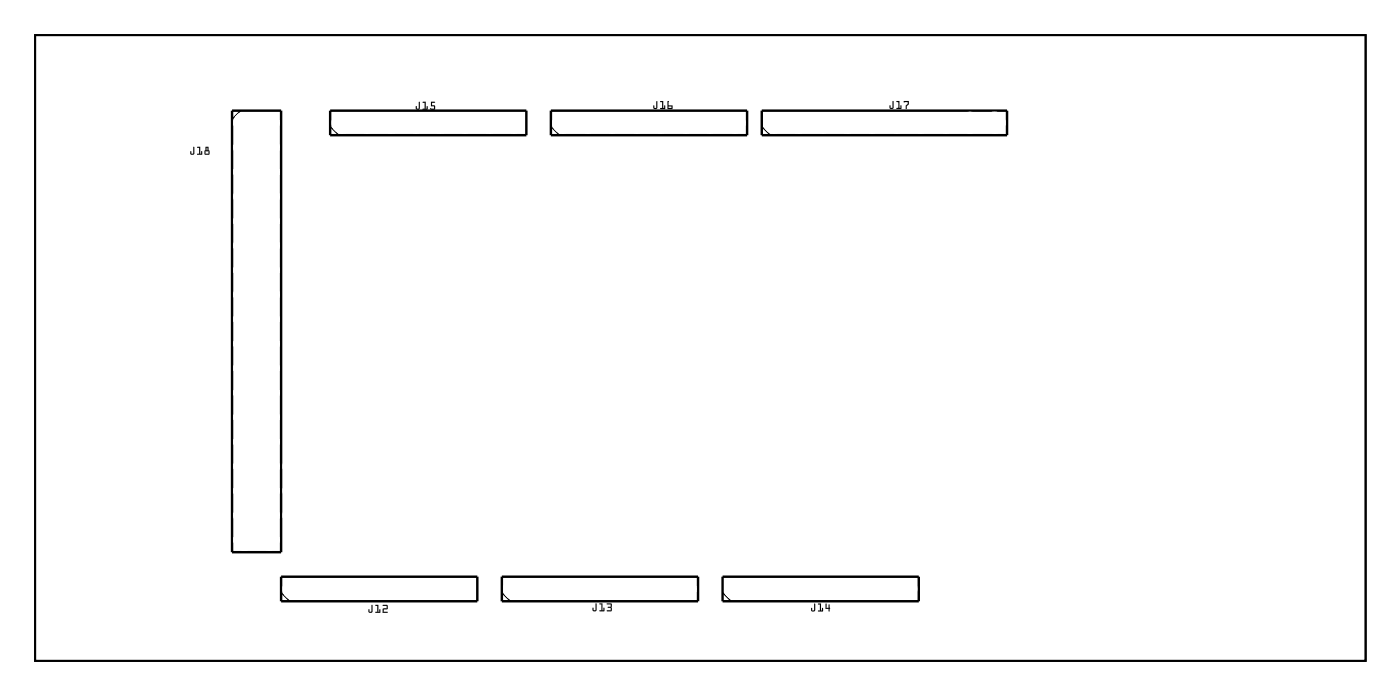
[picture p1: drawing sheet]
<svg xmlns="http://www.w3.org/2000/svg" width="145mm" height="72mm" viewBox="0 0 145 72" stroke-linecap="round" stroke-linejoin="round" font-family="sans-serif">
<path d="M3.6 3.6h137.8v64.8h-137.8z" fill="none" stroke="#000" stroke-width=".2"/>
<g fill="#000">
<path d="M20 15.2l.1 .1v.6a.22 .22 0 0 1-.2 .1 .22 .22 0 0 1-.2-.1l.1-.3v.3h.2zM20 15.2v.7h-.2v-.2l-.1 .2a.21 .21 0 0 0 .2 .1 .21 .21 0 0 0 .2-.1v-.6zM20.4 15.2h.3v.7h.1v-.2l.1-.1v.4h-.5v-.1h.2v-.6h-.2zM20.4 15.2v.1h.2v.6l-.2 .1h.5v-.3l-.1 .2h-.1v-.7zM21.3 15.2h.3v.4l.1 .1-.1 .3h-.4zM21.3 15.2l-.1 .8h.4l.1-.3-.1-.1v-.4zM21.3 15.7v.2h.3v-.2zM21.3 15.7h.3v.2h-.3zM21.4 15.3v.3h.1v-.3zM21.4 15.3h.1v.3h-.1z"/>
<path d="M20 15.2l.1 .1v.6a.22 .22 0 0 1-.2 .1 .22 .22 0 0 1-.2-.1l.1-.2v.2h.2zM20.4 15.2h.3v.7h.1l.1-.2v.3h-.5l.2-.1v-.6h-.2zM21.3 15.2h.3v.4l.1 .1-.1 .3h-.4zM21.3 15.7v.2h.3v-.2zM21.4 15.3v.3h.1v-.3z"/>
<path d="M43.4 10.6h.1v.6a.22 .22 0 0 1-.2 .2 .22 .22 0 0 1-.2-.2v-.2l.1 .2h.2zM43.4 10.6v.6h-.2l-.1-.2v.2a.21 .21 0 0 0 .2 .2 .21 .21 0 0 0 .2-.2v-.6zM43.8 10.6l.3-.1v.8h.1v-.3h.1v.4l-.5-.1h.2v-.7h-.2zM43.8 10.6h.2v.7h-.2l.5 .1v-.4l-.1 .3h-.1v-.8zM44.6 10.5l.5 .1h-.1h-.3v.3l.4 .1-.1 .4-.5-.1 .1-.1 .4 .1v-.3h-.4zM44.6 10.5v.5h.4v.3l-.4-.1-.1 .1 .5 .1v-.4l-.3-.1v-.3h.3z"/>
<path d="M43.4 10.6h.1v.6a.22 .22 0 0 1-.2 .2 .22 .22 0 0 1-.2-.2v-.2l.1 .2h.2zM43.8 10.6l.3-.1v.8h.1l.1-.3v.4l-.5-.1h.2v-.7h-.2zM44.6 10.5l.5 .1h-.4v.3l.3 .1v.3l-.3 .1a.09 .09 0 0 1-.1-.1 .09 .09 0 0 1 0-.1l.4 .1v-.3h-.4z"/>
<path d="M68 10.5h.1v.6a.22 .22 0 0 1-.2 .2 .22 .22 0 0 1-.3-.2l.1-.2 .1 .3 .2-.1zM68 10.5v.7h-.2l-.1-.3v.2a.21 .21 0 0 0 .2 .2 .21 .21 0 0 0 .2-.2v-.6zM68.4 10.5h.3v.7h.1v-.3h.1v.4h-.5v-.1h.2v-.6h-.2zM68.4 10.5v.1h.2v.6l-.2 .1h.5v-.4l-.1 .3h-.1v-.7zM69.1 10.5h.2l-.1 .4h.5l-.1 .4h-.5zM69.1 10.5v.8h.5v-.4h-.4l.1-.4zM69.2 11v.2h.3v-.2zM69.2 11h.4v.2h-.4z"/>
<path d="M68 10.5h.1v.6a.22 .22 0 0 1-.2 .2 .22 .22 0 0 1-.2-.2v-.2l.1 .3 .2-.1zM68.4 10.5h.3v.7h.1l.1-.3v.4h-.5l.2-.1v-.6h-.2zM69.1 10.5h.2l-.1 .4h.4v.4h-.5zM69.2 11v.2h.3v-.2z"/>
<path d="M92.4 10.5h.1v.6a.22 .22 0 0 1-.2 .2 .22 .22 0 0 1-.2-.2l.1-.2v.3l.2-.1zM92.5 10.5l-.1 .6-.2 .1v-.3l-.1 .2a.21 .21 0 0 0 .2 .2 .21 .21 0 0 0 .2-.2v-.6zM92.8 10.5h.4l-.1 .7h.2l-.1-.3h.1v.4h-.5l.1-.1h.1v-.6h-.1zM92.8 10.5l.1 .1h.1v.6h-.2l.5 .1v-.4v.3h-.2v-.7zM93.6 10.5h.5v.3l-.2 .2v.3h-.1v-.3l.2-.2v-.2h-.4zM93.6 10.5v.1h.4v.2l-.2 .2 .1 .3v-.3l.2-.2v-.3z"/>
<path d="M92.5 10.5v.6a.22 .22 0 0 1-.2 .2 .22 .22 0 0 1-.2-.2l.1-.2v.3l.2-.1zM92.8 10.5h.3v.7h.2v-.3v.4h-.5l.2-.1v-.6h-.1zM93.6 10.5h.5v.3l-.2 .2v.3h-.1v-.3l.2-.2v-.2h-.4z"/>
<path d="M3.6 3.6v64.8h137.8v-64.8zM3.6 3.6h137.8v64.8h-137.8z"/>
<path d="M38.5 62.6l.1 .1v.6a.22 .22 0 0 1-.2 .2 .22 .22 0 0 1-.2-.2v-.2l.1 .2h.2zM38.5 62.7v.6h-.2l-.1-.2v.2a.21 .21 0 0 0 .2 .2 .21 .21 0 0 0 .2-.2v-.6zM38.9 62.6h.3v.8h.1v-.3h.1v.4l-.5-.1h.2v-.7h-.2zM38.9 62.7h.2v.7h-.2l.5 .1v-.4l-.1 .3h-.1v-.8zM39.6 62.6l.6 .1-.1 .4h-.4v.3h.4v.1h-.5l.1-.5h.3v-.3h-.3zM39.6 62.7h.1h.4v.3h-.4l-.1 .5h.5v-.1h-.4v-.3h.4v-.4z"/>
<path d="M38.5 62.6l.1 .1v.6a.22 .22 0 0 1-.2 .2 .22 .22 0 0 1-.2-.2v-.2l.1 .2h.2zM38.9 62.6h.3v.8h.1l.1-.3v.4l-.5-.1h.2v-.7h-.2zM39.6 62.6l.5 .1v.4h-.4v.3h.4v.1h-.5l.1-.5h.3v-.3h-.3z"/>
<path d="M61.7 62.5h.1v.6a.22 .22 0 0 1-.2 .2 .22 .22 0 0 1-.2-.2v-.2l.1 .3h.2zM61.7 62.5v.7h-.2l-.1-.3v.2a.21 .21 0 0 0 .2 .2 .21 .21 0 0 0 .2-.2v-.6zM62.1 62.5h.3v.7h.1v-.2l.1-.1v.4h-.5v-.1h.2v-.6h-.2zM62.1 62.5v.1h.2v.6l-.2 .1h.5v-.4l-.1 .3h-.1v-.7zM62.8 62.5h.6v.7l-.1 .1h-.5l.1-.1h.4l-.1-.2-.3-.1 .3-.1 .1-.2h-.4zM62.9 62.5v.1h.4l-.1 .2-.3 .1 .3 .1 .1 .2-.5 .1h.5v-.8z"/>
<path d="M61.7 62.5h.1v.6a.22 .22 0 0 1-.2 .2 .22 .22 0 0 1-.2-.2v-.2l.1 .3h.2zM62.1 62.5h.3v.7h.1l.1-.3v.4h-.5l.2-.1v-.6h-.2zM62.9 62.5h.5l-.1 .8h-.5l.1-.1h.4l-.1-.2-.3-.1 .3-.1 .1-.2h-.4z"/>
<path d="M84.3 62.5h.1v.7a.22 .22 0 0 1-.2 .1 .22 .22 0 0 1-.2-.1l.1-.3v.3h.2zM84.3 62.5v.7h-.2v-.3l-.1 .3a.21 .21 0 0 0 .2 .1 .21 .21 0 0 0 .2-.1v-.7zM84.7 62.5h.3v.7h.1v-.2l.1-.1v.4h-.5v-.1h.2v-.6h-.2zM84.7 62.5v.1h.2v.6l-.2 .1h.5v-.3l-.1 .2h-.1v-.7zM85.5 62.5h.1v.4h.2v-.3h.1l.1 .4-.1 .3h-.1v-.2h-.3zM85.5 62.5v.6l.3-.1 .1 .3 .1-.3-.1-.4h-.1v.3h-.2v-.4z"/>
<path d="M84.3 62.5h.1v.7a.22 .22 0 0 1-.2 .1 .22 .22 0 0 1-.2-.1l.1-.3v.3h.2zM84.7 62.5h.3v.7h.1l.1-.3v.4h-.5l.2-.1v-.6h-.2zM85.5 62.5h.1v.4h.2v-.3h.1l.1 .4-.1 .3-.1-.2h-.3z"/>
</g>
<path d="M24 11.5h5.1v45.7h-5.1zM34.2 11.5h20.3v2.5h-20.3zM57.1 11.5h20.3v2.5h-20.3zM78.9 11.5h25.4v2.5h-25.4zM29.1 59.7h20.3v2.6h-20.3zM52 59.7h20.3v2.6h-20.3zM74.8 59.7h20.4v2.6h-20.4z" fill="none" stroke="#000" stroke-width=".25"/>
<path d="M24.9 11.5l-.9 .8M34.2 13.1l.9 .9M57.1 13.1l.8 .9M78.9 13.1l.9 .9M29.1 61.4l.9 .9M52 61.4l.9 .9M74.8 61.4l.9 .9" fill="none" stroke="#000" stroke-width=".13"/>
<circle cx="52" cy="50.8" r=".35" fill="#fff"/>
<circle cx="52" cy="50.8" r=".35" fill="none" stroke="#fff" stroke-width=".55"/>
<circle cx="101.5" cy="58.4" r=".35" fill="#fff"/>
<circle cx="101.5" cy="58.4" r=".35" fill="none" stroke="#fff" stroke-width=".55"/>
<circle cx="77.4" cy="52.1" r=".35" fill="#fff"/>
<circle cx="77.4" cy="52.1" r=".35" fill="none" stroke="#fff" stroke-width=".55"/>
<circle cx="106.6" cy="43.2" r=".35" fill="#fff"/>
<circle cx="106.6" cy="43.2" r=".35" fill="none" stroke="#fff" stroke-width=".55"/>
<circle cx="30.4" cy="61" r=".74" fill="#fff"/>
<circle cx="30.4" cy="61" r=".74" fill="none" stroke="#fff" stroke-width=".76" stroke-linecap="butt"/>
<circle cx="32.9" cy="61" r=".74" fill="#fff"/>
<circle cx="32.9" cy="61" r=".74" fill="none" stroke="#fff" stroke-width=".76" stroke-linecap="butt"/>
<circle cx="35.5" cy="61" r=".74" fill="#fff"/>
<circle cx="35.5" cy="61" r=".74" fill="none" stroke="#fff" stroke-width=".76" stroke-linecap="butt"/>
<circle cx="38" cy="61" r=".74" fill="#fff"/>
<circle cx="38" cy="61" r=".74" fill="none" stroke="#fff" stroke-width=".76" stroke-linecap="butt"/>
<circle cx="40.5" cy="61" r=".74" fill="#fff"/>
<circle cx="40.5" cy="61" r=".74" fill="none" stroke="#fff" stroke-width=".76" stroke-linecap="butt"/>
<circle cx="43.1" cy="61" r=".74" fill="#fff"/>
<circle cx="43.1" cy="61" r=".74" fill="none" stroke="#fff" stroke-width=".76" stroke-linecap="butt"/>
<circle cx="45.6" cy="61" r=".74" fill="#fff"/>
<circle cx="45.6" cy="61" r=".74" fill="none" stroke="#fff" stroke-width=".76" stroke-linecap="butt"/>
<circle cx="48.2" cy="61" r=".74" fill="#fff"/>
<circle cx="48.2" cy="61" r=".74" fill="none" stroke="#fff" stroke-width=".76" stroke-linecap="butt"/>
<circle cx="30.4" cy="61" r=".74" fill="#fff"/>
<circle cx="30.4" cy="61" r=".74" fill="none" stroke="#fff" stroke-width=".76" stroke-linecap="butt"/>
<circle cx="32.9" cy="61" r=".74" fill="#fff"/>
<circle cx="32.9" cy="61" r=".74" fill="none" stroke="#fff" stroke-width=".76" stroke-linecap="butt"/>
<circle cx="35.5" cy="61" r=".74" fill="#fff"/>
<circle cx="35.5" cy="61" r=".74" fill="none" stroke="#fff" stroke-width=".76" stroke-linecap="butt"/>
<circle cx="38" cy="61" r=".74" fill="#fff"/>
<circle cx="38" cy="61" r=".74" fill="none" stroke="#fff" stroke-width=".76" stroke-linecap="butt"/>
<circle cx="40.5" cy="61" r=".74" fill="#fff"/>
<circle cx="40.5" cy="61" r=".74" fill="none" stroke="#fff" stroke-width=".76" stroke-linecap="butt"/>
<circle cx="43.1" cy="61" r=".74" fill="#fff"/>
<circle cx="43.1" cy="61" r=".74" fill="none" stroke="#fff" stroke-width=".76" stroke-linecap="butt"/>
<circle cx="45.6" cy="61" r=".74" fill="#fff"/>
<circle cx="45.6" cy="61" r=".74" fill="none" stroke="#fff" stroke-width=".76" stroke-linecap="butt"/>
<circle cx="48.2" cy="61" r=".74" fill="#fff"/>
<circle cx="48.2" cy="61" r=".74" fill="none" stroke="#fff" stroke-width=".76" stroke-linecap="butt"/>
<circle cx="25.3" cy="12.7" r=".74" fill="#fff"/>
<circle cx="25.3" cy="12.7" r=".74" fill="none" stroke="#fff" stroke-width=".76" stroke-linecap="butt"/>
<circle cx="25.3" cy="15.3" r=".74" fill="#fff"/>
<circle cx="25.3" cy="15.3" r=".74" fill="none" stroke="#fff" stroke-width=".76" stroke-linecap="butt"/>
<circle cx="25.3" cy="17.8" r=".74" fill="#fff"/>
<circle cx="25.3" cy="17.8" r=".74" fill="none" stroke="#fff" stroke-width=".76" stroke-linecap="butt"/>
<circle cx="25.3" cy="20.3" r=".74" fill="#fff"/>
<circle cx="25.3" cy="20.3" r=".74" fill="none" stroke="#fff" stroke-width=".76" stroke-linecap="butt"/>
<circle cx="25.3" cy="22.9" r=".74" fill="#fff"/>
<circle cx="25.3" cy="22.9" r=".74" fill="none" stroke="#fff" stroke-width=".76" stroke-linecap="butt"/>
<circle cx="25.3" cy="25.4" r=".74" fill="#fff"/>
<circle cx="25.3" cy="25.4" r=".74" fill="none" stroke="#fff" stroke-width=".76" stroke-linecap="butt"/>
<circle cx="25.3" cy="28" r=".74" fill="#fff"/>
<circle cx="25.3" cy="28" r=".74" fill="none" stroke="#fff" stroke-width=".76" stroke-linecap="butt"/>
<circle cx="25.3" cy="30.5" r=".74" fill="#fff"/>
<circle cx="25.3" cy="30.5" r=".74" fill="none" stroke="#fff" stroke-width=".76" stroke-linecap="butt"/>
<circle cx="25.3" cy="33" r=".74" fill="#fff"/>
<circle cx="25.3" cy="33" r=".74" fill="none" stroke="#fff" stroke-width=".76" stroke-linecap="butt"/>
<circle cx="25.3" cy="35.6" r=".74" fill="#fff"/>
<circle cx="25.3" cy="35.6" r=".74" fill="none" stroke="#fff" stroke-width=".76" stroke-linecap="butt"/>
<circle cx="25.3" cy="38.1" r=".74" fill="#fff"/>
<circle cx="25.3" cy="38.1" r=".74" fill="none" stroke="#fff" stroke-width=".76" stroke-linecap="butt"/>
<circle cx="25.3" cy="40.7" r=".74" fill="#fff"/>
<circle cx="25.3" cy="40.7" r=".74" fill="none" stroke="#fff" stroke-width=".76" stroke-linecap="butt"/>
<circle cx="25.3" cy="43.2" r=".74" fill="#fff"/>
<circle cx="25.3" cy="43.2" r=".74" fill="none" stroke="#fff" stroke-width=".76" stroke-linecap="butt"/>
<circle cx="25.3" cy="45.7" r=".74" fill="#fff"/>
<circle cx="25.3" cy="45.7" r=".74" fill="none" stroke="#fff" stroke-width=".76" stroke-linecap="butt"/>
<circle cx="25.3" cy="48.3" r=".74" fill="#fff"/>
<circle cx="25.3" cy="48.3" r=".74" fill="none" stroke="#fff" stroke-width=".76" stroke-linecap="butt"/>
<circle cx="25.3" cy="50.8" r=".74" fill="#fff"/>
<circle cx="25.3" cy="50.8" r=".74" fill="none" stroke="#fff" stroke-width=".76" stroke-linecap="butt"/>
<circle cx="25.3" cy="53.4" r=".74" fill="#fff"/>
<circle cx="25.3" cy="53.4" r=".74" fill="none" stroke="#fff" stroke-width=".76" stroke-linecap="butt"/>
<circle cx="25.3" cy="55.9" r=".74" fill="#fff"/>
<circle cx="25.3" cy="55.9" r=".74" fill="none" stroke="#fff" stroke-width=".76" stroke-linecap="butt"/>
<circle cx="25.3" cy="12.7" r=".74" fill="#fff"/>
<circle cx="25.3" cy="12.7" r=".74" fill="none" stroke="#fff" stroke-width=".76" stroke-linecap="butt"/>
<circle cx="25.3" cy="15.3" r=".74" fill="#fff"/>
<circle cx="25.3" cy="15.3" r=".74" fill="none" stroke="#fff" stroke-width=".76" stroke-linecap="butt"/>
<circle cx="25.3" cy="17.8" r=".74" fill="#fff"/>
<circle cx="25.3" cy="17.8" r=".74" fill="none" stroke="#fff" stroke-width=".76" stroke-linecap="butt"/>
<circle cx="25.3" cy="20.3" r=".74" fill="#fff"/>
<circle cx="25.3" cy="20.3" r=".74" fill="none" stroke="#fff" stroke-width=".76" stroke-linecap="butt"/>
<circle cx="25.3" cy="22.9" r=".74" fill="#fff"/>
<circle cx="25.3" cy="22.9" r=".74" fill="none" stroke="#fff" stroke-width=".76" stroke-linecap="butt"/>
<circle cx="25.3" cy="25.4" r=".74" fill="#fff"/>
<circle cx="25.3" cy="25.4" r=".74" fill="none" stroke="#fff" stroke-width=".76" stroke-linecap="butt"/>
<circle cx="25.3" cy="28" r=".74" fill="#fff"/>
<circle cx="25.3" cy="28" r=".74" fill="none" stroke="#fff" stroke-width=".76" stroke-linecap="butt"/>
<circle cx="25.3" cy="30.5" r=".74" fill="#fff"/>
<circle cx="25.3" cy="30.5" r=".74" fill="none" stroke="#fff" stroke-width=".76" stroke-linecap="butt"/>
<circle cx="25.3" cy="33" r=".74" fill="#fff"/>
<circle cx="25.3" cy="33" r=".74" fill="none" stroke="#fff" stroke-width=".76" stroke-linecap="butt"/>
<circle cx="25.3" cy="35.6" r=".74" fill="#fff"/>
<circle cx="25.3" cy="35.6" r=".74" fill="none" stroke="#fff" stroke-width=".76" stroke-linecap="butt"/>
<circle cx="25.3" cy="38.1" r=".74" fill="#fff"/>
<circle cx="25.3" cy="38.1" r=".74" fill="none" stroke="#fff" stroke-width=".76" stroke-linecap="butt"/>
<circle cx="25.3" cy="40.7" r=".74" fill="#fff"/>
<circle cx="25.3" cy="40.7" r=".74" fill="none" stroke="#fff" stroke-width=".76" stroke-linecap="butt"/>
<circle cx="25.3" cy="43.2" r=".74" fill="#fff"/>
<circle cx="25.3" cy="43.2" r=".74" fill="none" stroke="#fff" stroke-width=".76" stroke-linecap="butt"/>
<circle cx="25.3" cy="45.7" r=".74" fill="#fff"/>
<circle cx="25.3" cy="45.7" r=".74" fill="none" stroke="#fff" stroke-width=".76" stroke-linecap="butt"/>
<circle cx="25.3" cy="48.3" r=".74" fill="#fff"/>
<circle cx="25.3" cy="48.3" r=".74" fill="none" stroke="#fff" stroke-width=".76" stroke-linecap="butt"/>
<circle cx="25.3" cy="50.8" r=".74" fill="#fff"/>
<circle cx="25.3" cy="50.8" r=".74" fill="none" stroke="#fff" stroke-width=".76" stroke-linecap="butt"/>
<circle cx="25.3" cy="53.4" r=".74" fill="#fff"/>
<circle cx="25.3" cy="53.4" r=".74" fill="none" stroke="#fff" stroke-width=".76" stroke-linecap="butt"/>
<circle cx="25.3" cy="55.9" r=".74" fill="#fff"/>
<circle cx="25.3" cy="55.9" r=".74" fill="none" stroke="#fff" stroke-width=".76" stroke-linecap="butt"/>
<circle cx="27.8" cy="55.9" r=".74" fill="#fff"/>
<circle cx="27.8" cy="55.9" r=".74" fill="none" stroke="#fff" stroke-width=".76" stroke-linecap="butt"/>
<circle cx="27.8" cy="53.4" r=".74" fill="#fff"/>
<circle cx="27.8" cy="53.4" r=".74" fill="none" stroke="#fff" stroke-width=".76" stroke-linecap="butt"/>
<circle cx="27.8" cy="50.8" r=".74" fill="#fff"/>
<circle cx="27.8" cy="50.8" r=".74" fill="none" stroke="#fff" stroke-width=".76" stroke-linecap="butt"/>
<circle cx="27.8" cy="48.3" r=".74" fill="#fff"/>
<circle cx="27.8" cy="48.3" r=".74" fill="none" stroke="#fff" stroke-width=".76" stroke-linecap="butt"/>
<circle cx="27.8" cy="45.7" r=".74" fill="#fff"/>
<circle cx="27.8" cy="45.7" r=".74" fill="none" stroke="#fff" stroke-width=".76" stroke-linecap="butt"/>
<circle cx="27.8" cy="43.2" r=".74" fill="#fff"/>
<circle cx="27.8" cy="43.2" r=".74" fill="none" stroke="#fff" stroke-width=".76" stroke-linecap="butt"/>
<circle cx="27.8" cy="40.7" r=".74" fill="#fff"/>
<circle cx="27.8" cy="40.7" r=".74" fill="none" stroke="#fff" stroke-width=".76" stroke-linecap="butt"/>
<circle cx="27.8" cy="38.1" r=".74" fill="#fff"/>
<circle cx="27.8" cy="38.1" r=".74" fill="none" stroke="#fff" stroke-width=".76" stroke-linecap="butt"/>
<circle cx="27.8" cy="35.6" r=".74" fill="#fff"/>
<circle cx="27.8" cy="35.6" r=".74" fill="none" stroke="#fff" stroke-width=".76" stroke-linecap="butt"/>
<circle cx="27.8" cy="33" r=".74" fill="#fff"/>
<circle cx="27.8" cy="33" r=".74" fill="none" stroke="#fff" stroke-width=".76" stroke-linecap="butt"/>
<circle cx="27.8" cy="30.5" r=".74" fill="#fff"/>
<circle cx="27.8" cy="30.5" r=".74" fill="none" stroke="#fff" stroke-width=".76" stroke-linecap="butt"/>
<circle cx="27.8" cy="28" r=".74" fill="#fff"/>
<circle cx="27.8" cy="28" r=".74" fill="none" stroke="#fff" stroke-width=".76" stroke-linecap="butt"/>
<circle cx="27.8" cy="25.4" r=".74" fill="#fff"/>
<circle cx="27.8" cy="25.4" r=".74" fill="none" stroke="#fff" stroke-width=".76" stroke-linecap="butt"/>
<circle cx="27.8" cy="22.9" r=".74" fill="#fff"/>
<circle cx="27.8" cy="22.9" r=".74" fill="none" stroke="#fff" stroke-width=".76" stroke-linecap="butt"/>
<circle cx="27.8" cy="20.3" r=".74" fill="#fff"/>
<circle cx="27.8" cy="20.3" r=".74" fill="none" stroke="#fff" stroke-width=".76" stroke-linecap="butt"/>
<circle cx="27.8" cy="17.8" r=".74" fill="#fff"/>
<circle cx="27.8" cy="17.8" r=".74" fill="none" stroke="#fff" stroke-width=".76" stroke-linecap="butt"/>
<circle cx="27.8" cy="15.3" r=".74" fill="#fff"/>
<circle cx="27.8" cy="15.3" r=".74" fill="none" stroke="#fff" stroke-width=".76" stroke-linecap="butt"/>
<circle cx="27.8" cy="12.7" r=".74" fill="#fff"/>
<circle cx="27.8" cy="12.7" r=".74" fill="none" stroke="#fff" stroke-width=".76" stroke-linecap="butt"/>
<circle cx="25.3" cy="12.7" r=".74" fill="#fff"/>
<circle cx="25.3" cy="12.7" r=".74" fill="none" stroke="#fff" stroke-width=".76" stroke-linecap="butt"/>
<circle cx="25.3" cy="15.3" r=".74" fill="#fff"/>
<circle cx="25.3" cy="15.3" r=".74" fill="none" stroke="#fff" stroke-width=".76" stroke-linecap="butt"/>
<circle cx="25.3" cy="17.8" r=".74" fill="#fff"/>
<circle cx="25.3" cy="17.8" r=".74" fill="none" stroke="#fff" stroke-width=".76" stroke-linecap="butt"/>
<circle cx="25.3" cy="20.3" r=".74" fill="#fff"/>
<circle cx="25.3" cy="20.3" r=".74" fill="none" stroke="#fff" stroke-width=".76" stroke-linecap="butt"/>
<circle cx="25.3" cy="22.9" r=".74" fill="#fff"/>
<circle cx="25.3" cy="22.9" r=".74" fill="none" stroke="#fff" stroke-width=".76" stroke-linecap="butt"/>
<circle cx="25.3" cy="25.4" r=".74" fill="#fff"/>
<circle cx="25.3" cy="25.4" r=".74" fill="none" stroke="#fff" stroke-width=".76" stroke-linecap="butt"/>
<circle cx="25.3" cy="28" r=".74" fill="#fff"/>
<circle cx="25.3" cy="28" r=".74" fill="none" stroke="#fff" stroke-width=".76" stroke-linecap="butt"/>
<circle cx="25.3" cy="30.5" r=".74" fill="#fff"/>
<circle cx="25.3" cy="30.5" r=".74" fill="none" stroke="#fff" stroke-width=".76" stroke-linecap="butt"/>
<circle cx="25.3" cy="33" r=".74" fill="#fff"/>
<circle cx="25.3" cy="33" r=".74" fill="none" stroke="#fff" stroke-width=".76" stroke-linecap="butt"/>
<circle cx="25.3" cy="35.6" r=".74" fill="#fff"/>
<circle cx="25.3" cy="35.6" r=".74" fill="none" stroke="#fff" stroke-width=".76" stroke-linecap="butt"/>
<circle cx="25.3" cy="38.1" r=".74" fill="#fff"/>
<circle cx="25.3" cy="38.1" r=".74" fill="none" stroke="#fff" stroke-width=".76" stroke-linecap="butt"/>
<circle cx="25.3" cy="40.7" r=".74" fill="#fff"/>
<circle cx="25.3" cy="40.7" r=".74" fill="none" stroke="#fff" stroke-width=".76" stroke-linecap="butt"/>
<circle cx="25.3" cy="43.2" r=".74" fill="#fff"/>
<circle cx="25.3" cy="43.2" r=".74" fill="none" stroke="#fff" stroke-width=".76" stroke-linecap="butt"/>
<circle cx="25.3" cy="45.7" r=".74" fill="#fff"/>
<circle cx="25.3" cy="45.7" r=".74" fill="none" stroke="#fff" stroke-width=".76" stroke-linecap="butt"/>
<circle cx="25.3" cy="48.3" r=".74" fill="#fff"/>
<circle cx="25.3" cy="48.3" r=".74" fill="none" stroke="#fff" stroke-width=".76" stroke-linecap="butt"/>
<circle cx="25.3" cy="50.8" r=".74" fill="#fff"/>
<circle cx="25.3" cy="50.8" r=".74" fill="none" stroke="#fff" stroke-width=".76" stroke-linecap="butt"/>
<circle cx="25.3" cy="53.4" r=".74" fill="#fff"/>
<circle cx="25.3" cy="53.4" r=".74" fill="none" stroke="#fff" stroke-width=".76" stroke-linecap="butt"/>
<circle cx="25.3" cy="55.9" r=".74" fill="#fff"/>
<circle cx="25.3" cy="55.9" r=".74" fill="none" stroke="#fff" stroke-width=".76" stroke-linecap="butt"/>
<circle cx="25.3" cy="12.7" r=".74" fill="#fff"/>
<circle cx="25.3" cy="12.7" r=".74" fill="none" stroke="#fff" stroke-width=".76" stroke-linecap="butt"/>
<circle cx="25.3" cy="15.3" r=".74" fill="#fff"/>
<circle cx="25.3" cy="15.3" r=".74" fill="none" stroke="#fff" stroke-width=".76" stroke-linecap="butt"/>
<circle cx="25.3" cy="17.8" r=".74" fill="#fff"/>
<circle cx="25.3" cy="17.8" r=".74" fill="none" stroke="#fff" stroke-width=".76" stroke-linecap="butt"/>
<circle cx="25.3" cy="20.3" r=".74" fill="#fff"/>
<circle cx="25.3" cy="20.3" r=".74" fill="none" stroke="#fff" stroke-width=".76" stroke-linecap="butt"/>
<circle cx="25.3" cy="22.9" r=".74" fill="#fff"/>
<circle cx="25.3" cy="22.9" r=".74" fill="none" stroke="#fff" stroke-width=".76" stroke-linecap="butt"/>
<circle cx="25.3" cy="25.4" r=".74" fill="#fff"/>
<circle cx="25.3" cy="25.4" r=".74" fill="none" stroke="#fff" stroke-width=".76" stroke-linecap="butt"/>
<circle cx="25.3" cy="28" r=".74" fill="#fff"/>
<circle cx="25.3" cy="28" r=".74" fill="none" stroke="#fff" stroke-width=".76" stroke-linecap="butt"/>
<circle cx="25.3" cy="30.5" r=".74" fill="#fff"/>
<circle cx="25.3" cy="30.5" r=".74" fill="none" stroke="#fff" stroke-width=".76" stroke-linecap="butt"/>
<circle cx="25.3" cy="33" r=".74" fill="#fff"/>
<circle cx="25.3" cy="33" r=".74" fill="none" stroke="#fff" stroke-width=".76" stroke-linecap="butt"/>
<circle cx="25.3" cy="35.6" r=".74" fill="#fff"/>
<circle cx="25.3" cy="35.6" r=".74" fill="none" stroke="#fff" stroke-width=".76" stroke-linecap="butt"/>
<circle cx="25.3" cy="38.1" r=".74" fill="#fff"/>
<circle cx="25.3" cy="38.1" r=".74" fill="none" stroke="#fff" stroke-width=".76" stroke-linecap="butt"/>
<circle cx="25.3" cy="40.7" r=".74" fill="#fff"/>
<circle cx="25.3" cy="40.7" r=".74" fill="none" stroke="#fff" stroke-width=".76" stroke-linecap="butt"/>
<circle cx="25.3" cy="43.2" r=".74" fill="#fff"/>
<circle cx="25.3" cy="43.2" r=".74" fill="none" stroke="#fff" stroke-width=".76" stroke-linecap="butt"/>
<circle cx="25.3" cy="45.7" r=".74" fill="#fff"/>
<circle cx="25.3" cy="45.7" r=".74" fill="none" stroke="#fff" stroke-width=".76" stroke-linecap="butt"/>
<circle cx="25.3" cy="48.3" r=".74" fill="#fff"/>
<circle cx="25.3" cy="48.3" r=".74" fill="none" stroke="#fff" stroke-width=".76" stroke-linecap="butt"/>
<circle cx="25.3" cy="50.8" r=".74" fill="#fff"/>
<circle cx="25.3" cy="50.8" r=".74" fill="none" stroke="#fff" stroke-width=".76" stroke-linecap="butt"/>
<circle cx="25.3" cy="53.4" r=".74" fill="#fff"/>
<circle cx="25.3" cy="53.4" r=".74" fill="none" stroke="#fff" stroke-width=".76" stroke-linecap="butt"/>
<circle cx="25.3" cy="55.9" r=".74" fill="#fff"/>
<circle cx="25.3" cy="55.9" r=".74" fill="none" stroke="#fff" stroke-width=".76" stroke-linecap="butt"/>
<circle cx="27.8" cy="55.9" r=".74" fill="#fff"/>
<circle cx="27.8" cy="55.9" r=".74" fill="none" stroke="#fff" stroke-width=".76" stroke-linecap="butt"/>
<circle cx="27.8" cy="53.4" r=".74" fill="#fff"/>
<circle cx="27.8" cy="53.4" r=".74" fill="none" stroke="#fff" stroke-width=".76" stroke-linecap="butt"/>
<circle cx="27.8" cy="50.8" r=".74" fill="#fff"/>
<circle cx="27.8" cy="50.8" r=".74" fill="none" stroke="#fff" stroke-width=".76" stroke-linecap="butt"/>
<circle cx="27.8" cy="48.3" r=".74" fill="#fff"/>
<circle cx="27.8" cy="48.3" r=".74" fill="none" stroke="#fff" stroke-width=".76" stroke-linecap="butt"/>
<circle cx="27.8" cy="45.7" r=".74" fill="#fff"/>
<circle cx="27.8" cy="45.7" r=".74" fill="none" stroke="#fff" stroke-width=".76" stroke-linecap="butt"/>
<circle cx="27.8" cy="43.2" r=".74" fill="#fff"/>
<circle cx="27.8" cy="43.2" r=".74" fill="none" stroke="#fff" stroke-width=".76" stroke-linecap="butt"/>
<circle cx="27.8" cy="40.7" r=".74" fill="#fff"/>
<circle cx="27.8" cy="40.7" r=".74" fill="none" stroke="#fff" stroke-width=".76" stroke-linecap="butt"/>
<circle cx="27.8" cy="38.1" r=".74" fill="#fff"/>
<circle cx="27.8" cy="38.1" r=".74" fill="none" stroke="#fff" stroke-width=".76" stroke-linecap="butt"/>
<circle cx="27.8" cy="35.6" r=".74" fill="#fff"/>
<circle cx="27.8" cy="35.6" r=".74" fill="none" stroke="#fff" stroke-width=".76" stroke-linecap="butt"/>
<circle cx="27.8" cy="33" r=".74" fill="#fff"/>
<circle cx="27.8" cy="33" r=".74" fill="none" stroke="#fff" stroke-width=".76" stroke-linecap="butt"/>
<circle cx="27.8" cy="30.5" r=".74" fill="#fff"/>
<circle cx="27.8" cy="30.5" r=".74" fill="none" stroke="#fff" stroke-width=".76" stroke-linecap="butt"/>
<circle cx="27.8" cy="28" r=".74" fill="#fff"/>
<circle cx="27.8" cy="28" r=".74" fill="none" stroke="#fff" stroke-width=".76" stroke-linecap="butt"/>
<circle cx="27.8" cy="25.4" r=".74" fill="#fff"/>
<circle cx="27.8" cy="25.4" r=".74" fill="none" stroke="#fff" stroke-width=".76" stroke-linecap="butt"/>
<circle cx="27.8" cy="22.9" r=".74" fill="#fff"/>
<circle cx="27.8" cy="22.9" r=".74" fill="none" stroke="#fff" stroke-width=".76" stroke-linecap="butt"/>
<circle cx="27.8" cy="20.3" r=".74" fill="#fff"/>
<circle cx="27.8" cy="20.3" r=".74" fill="none" stroke="#fff" stroke-width=".76" stroke-linecap="butt"/>
<circle cx="27.8" cy="17.8" r=".74" fill="#fff"/>
<circle cx="27.8" cy="17.8" r=".74" fill="none" stroke="#fff" stroke-width=".76" stroke-linecap="butt"/>
<circle cx="27.8" cy="15.3" r=".74" fill="#fff"/>
<circle cx="27.8" cy="15.3" r=".74" fill="none" stroke="#fff" stroke-width=".76" stroke-linecap="butt"/>
<circle cx="27.8" cy="12.7" r=".74" fill="#fff"/>
<circle cx="27.8" cy="12.7" r=".74" fill="none" stroke="#fff" stroke-width=".76" stroke-linecap="butt"/>
<circle cx="76.1" cy="61" r=".74" fill="#fff"/>
<circle cx="76.1" cy="61" r=".74" fill="none" stroke="#fff" stroke-width=".76" stroke-linecap="butt"/>
<circle cx="78.6" cy="61" r=".74" fill="#fff"/>
<circle cx="78.6" cy="61" r=".74" fill="none" stroke="#fff" stroke-width=".76" stroke-linecap="butt"/>
<circle cx="81.2" cy="61" r=".74" fill="#fff"/>
<circle cx="81.2" cy="61" r=".74" fill="none" stroke="#fff" stroke-width=".76" stroke-linecap="butt"/>
<circle cx="83.7" cy="61" r=".74" fill="#fff"/>
<circle cx="83.7" cy="61" r=".74" fill="none" stroke="#fff" stroke-width=".76" stroke-linecap="butt"/>
<circle cx="86.3" cy="61" r=".74" fill="#fff"/>
<circle cx="86.3" cy="61" r=".74" fill="none" stroke="#fff" stroke-width=".76" stroke-linecap="butt"/>
<circle cx="88.8" cy="61" r=".74" fill="#fff"/>
<circle cx="88.8" cy="61" r=".74" fill="none" stroke="#fff" stroke-width=".76" stroke-linecap="butt"/>
<circle cx="91.3" cy="61" r=".74" fill="#fff"/>
<circle cx="91.3" cy="61" r=".74" fill="none" stroke="#fff" stroke-width=".76" stroke-linecap="butt"/>
<circle cx="93.9" cy="61" r=".74" fill="#fff"/>
<circle cx="93.9" cy="61" r=".74" fill="none" stroke="#fff" stroke-width=".76" stroke-linecap="butt"/>
<circle cx="76.1" cy="61" r=".74" fill="#fff"/>
<circle cx="76.1" cy="61" r=".74" fill="none" stroke="#fff" stroke-width=".76" stroke-linecap="butt"/>
<circle cx="78.6" cy="61" r=".74" fill="#fff"/>
<circle cx="78.6" cy="61" r=".74" fill="none" stroke="#fff" stroke-width=".76" stroke-linecap="butt"/>
<circle cx="81.2" cy="61" r=".74" fill="#fff"/>
<circle cx="81.2" cy="61" r=".74" fill="none" stroke="#fff" stroke-width=".76" stroke-linecap="butt"/>
<circle cx="83.7" cy="61" r=".74" fill="#fff"/>
<circle cx="83.7" cy="61" r=".74" fill="none" stroke="#fff" stroke-width=".76" stroke-linecap="butt"/>
<circle cx="86.3" cy="61" r=".74" fill="#fff"/>
<circle cx="86.3" cy="61" r=".74" fill="none" stroke="#fff" stroke-width=".76" stroke-linecap="butt"/>
<circle cx="88.8" cy="61" r=".74" fill="#fff"/>
<circle cx="88.8" cy="61" r=".74" fill="none" stroke="#fff" stroke-width=".76" stroke-linecap="butt"/>
<circle cx="91.3" cy="61" r=".74" fill="#fff"/>
<circle cx="91.3" cy="61" r=".74" fill="none" stroke="#fff" stroke-width=".76" stroke-linecap="butt"/>
<circle cx="93.9" cy="61" r=".74" fill="#fff"/>
<circle cx="93.9" cy="61" r=".74" fill="none" stroke="#fff" stroke-width=".76" stroke-linecap="butt"/>
<circle cx="53.2" cy="61" r=".74" fill="#fff"/>
<circle cx="53.2" cy="61" r=".74" fill="none" stroke="#fff" stroke-width=".76" stroke-linecap="butt"/>
<circle cx="55.8" cy="61" r=".74" fill="#fff"/>
<circle cx="55.8" cy="61" r=".74" fill="none" stroke="#fff" stroke-width=".76" stroke-linecap="butt"/>
<circle cx="58.3" cy="61" r=".74" fill="#fff"/>
<circle cx="58.3" cy="61" r=".74" fill="none" stroke="#fff" stroke-width=".76" stroke-linecap="butt"/>
<circle cx="60.9" cy="61" r=".74" fill="#fff"/>
<circle cx="60.9" cy="61" r=".74" fill="none" stroke="#fff" stroke-width=".76" stroke-linecap="butt"/>
<circle cx="63.4" cy="61" r=".74" fill="#fff"/>
<circle cx="63.4" cy="61" r=".74" fill="none" stroke="#fff" stroke-width=".76" stroke-linecap="butt"/>
<circle cx="65.9" cy="61" r=".74" fill="#fff"/>
<circle cx="65.9" cy="61" r=".74" fill="none" stroke="#fff" stroke-width=".76" stroke-linecap="butt"/>
<circle cx="68.5" cy="61" r=".74" fill="#fff"/>
<circle cx="68.5" cy="61" r=".74" fill="none" stroke="#fff" stroke-width=".76" stroke-linecap="butt"/>
<circle cx="71" cy="61" r=".74" fill="#fff"/>
<circle cx="71" cy="61" r=".74" fill="none" stroke="#fff" stroke-width=".76" stroke-linecap="butt"/>
<circle cx="53.2" cy="61" r=".74" fill="#fff"/>
<circle cx="53.2" cy="61" r=".74" fill="none" stroke="#fff" stroke-width=".76" stroke-linecap="butt"/>
<circle cx="55.8" cy="61" r=".74" fill="#fff"/>
<circle cx="55.8" cy="61" r=".74" fill="none" stroke="#fff" stroke-width=".76" stroke-linecap="butt"/>
<circle cx="58.3" cy="61" r=".74" fill="#fff"/>
<circle cx="58.3" cy="61" r=".74" fill="none" stroke="#fff" stroke-width=".76" stroke-linecap="butt"/>
<circle cx="60.9" cy="61" r=".74" fill="#fff"/>
<circle cx="60.9" cy="61" r=".74" fill="none" stroke="#fff" stroke-width=".76" stroke-linecap="butt"/>
<circle cx="63.4" cy="61" r=".74" fill="#fff"/>
<circle cx="63.4" cy="61" r=".74" fill="none" stroke="#fff" stroke-width=".76" stroke-linecap="butt"/>
<circle cx="65.9" cy="61" r=".74" fill="#fff"/>
<circle cx="65.9" cy="61" r=".74" fill="none" stroke="#fff" stroke-width=".76" stroke-linecap="butt"/>
<circle cx="68.5" cy="61" r=".74" fill="#fff"/>
<circle cx="68.5" cy="61" r=".74" fill="none" stroke="#fff" stroke-width=".76" stroke-linecap="butt"/>
<circle cx="71" cy="61" r=".74" fill="#fff"/>
<circle cx="71" cy="61" r=".74" fill="none" stroke="#fff" stroke-width=".76" stroke-linecap="butt"/>
<circle cx="35.5" cy="12.7" r=".74" fill="#fff"/>
<circle cx="35.5" cy="12.7" r=".74" fill="none" stroke="#fff" stroke-width=".76" stroke-linecap="butt"/>
<circle cx="38" cy="12.7" r=".74" fill="#fff"/>
<circle cx="38" cy="12.7" r=".74" fill="none" stroke="#fff" stroke-width=".76" stroke-linecap="butt"/>
<circle cx="40.5" cy="12.7" r=".74" fill="#fff"/>
<circle cx="40.5" cy="12.7" r=".74" fill="none" stroke="#fff" stroke-width=".76" stroke-linecap="butt"/>
<circle cx="43.1" cy="12.7" r=".74" fill="#fff"/>
<circle cx="43.1" cy="12.7" r=".74" fill="none" stroke="#fff" stroke-width=".76" stroke-linecap="butt"/>
<circle cx="45.6" cy="12.7" r=".74" fill="#fff"/>
<circle cx="45.6" cy="12.7" r=".74" fill="none" stroke="#fff" stroke-width=".76" stroke-linecap="butt"/>
<circle cx="48.2" cy="12.7" r=".74" fill="#fff"/>
<circle cx="48.2" cy="12.7" r=".74" fill="none" stroke="#fff" stroke-width=".76" stroke-linecap="butt"/>
<circle cx="50.7" cy="12.7" r=".74" fill="#fff"/>
<circle cx="50.7" cy="12.7" r=".74" fill="none" stroke="#fff" stroke-width=".76" stroke-linecap="butt"/>
<circle cx="53.2" cy="12.7" r=".74" fill="#fff"/>
<circle cx="53.2" cy="12.7" r=".74" fill="none" stroke="#fff" stroke-width=".76" stroke-linecap="butt"/>
<circle cx="35.5" cy="12.7" r=".74" fill="#fff"/>
<circle cx="35.5" cy="12.7" r=".74" fill="none" stroke="#fff" stroke-width=".76" stroke-linecap="butt"/>
<circle cx="38" cy="12.7" r=".74" fill="#fff"/>
<circle cx="38" cy="12.7" r=".74" fill="none" stroke="#fff" stroke-width=".76" stroke-linecap="butt"/>
<circle cx="40.5" cy="12.7" r=".74" fill="#fff"/>
<circle cx="40.5" cy="12.7" r=".74" fill="none" stroke="#fff" stroke-width=".76" stroke-linecap="butt"/>
<circle cx="43.1" cy="12.7" r=".74" fill="#fff"/>
<circle cx="43.1" cy="12.7" r=".74" fill="none" stroke="#fff" stroke-width=".76" stroke-linecap="butt"/>
<circle cx="45.6" cy="12.7" r=".74" fill="#fff"/>
<circle cx="45.6" cy="12.7" r=".74" fill="none" stroke="#fff" stroke-width=".76" stroke-linecap="butt"/>
<circle cx="48.2" cy="12.7" r=".74" fill="#fff"/>
<circle cx="48.2" cy="12.7" r=".74" fill="none" stroke="#fff" stroke-width=".76" stroke-linecap="butt"/>
<circle cx="50.7" cy="12.7" r=".74" fill="#fff"/>
<circle cx="50.7" cy="12.7" r=".74" fill="none" stroke="#fff" stroke-width=".76" stroke-linecap="butt"/>
<circle cx="53.2" cy="12.7" r=".74" fill="#fff"/>
<circle cx="53.2" cy="12.7" r=".74" fill="none" stroke="#fff" stroke-width=".76" stroke-linecap="butt"/>
<circle cx="58.3" cy="12.7" r=".74" fill="#fff"/>
<circle cx="58.3" cy="12.7" r=".74" fill="none" stroke="#fff" stroke-width=".76" stroke-linecap="butt"/>
<circle cx="60.9" cy="12.7" r=".74" fill="#fff"/>
<circle cx="60.9" cy="12.7" r=".74" fill="none" stroke="#fff" stroke-width=".76" stroke-linecap="butt"/>
<circle cx="63.4" cy="12.7" r=".74" fill="#fff"/>
<circle cx="63.4" cy="12.7" r=".74" fill="none" stroke="#fff" stroke-width=".76" stroke-linecap="butt"/>
<circle cx="65.9" cy="12.7" r=".74" fill="#fff"/>
<circle cx="65.9" cy="12.7" r=".74" fill="none" stroke="#fff" stroke-width=".76" stroke-linecap="butt"/>
<circle cx="68.5" cy="12.7" r=".74" fill="#fff"/>
<circle cx="68.5" cy="12.7" r=".74" fill="none" stroke="#fff" stroke-width=".76" stroke-linecap="butt"/>
<circle cx="71" cy="12.7" r=".74" fill="#fff"/>
<circle cx="71" cy="12.7" r=".74" fill="none" stroke="#fff" stroke-width=".76" stroke-linecap="butt"/>
<circle cx="73.6" cy="12.7" r=".74" fill="#fff"/>
<circle cx="73.6" cy="12.7" r=".74" fill="none" stroke="#fff" stroke-width=".76" stroke-linecap="butt"/>
<circle cx="76.1" cy="12.7" r=".74" fill="#fff"/>
<circle cx="76.1" cy="12.7" r=".74" fill="none" stroke="#fff" stroke-width=".76" stroke-linecap="butt"/>
<circle cx="58.3" cy="12.7" r=".74" fill="#fff"/>
<circle cx="58.3" cy="12.7" r=".74" fill="none" stroke="#fff" stroke-width=".76" stroke-linecap="butt"/>
<circle cx="60.9" cy="12.7" r=".74" fill="#fff"/>
<circle cx="60.9" cy="12.7" r=".74" fill="none" stroke="#fff" stroke-width=".76" stroke-linecap="butt"/>
<circle cx="63.4" cy="12.7" r=".74" fill="#fff"/>
<circle cx="63.4" cy="12.7" r=".74" fill="none" stroke="#fff" stroke-width=".76" stroke-linecap="butt"/>
<circle cx="65.9" cy="12.7" r=".74" fill="#fff"/>
<circle cx="65.9" cy="12.7" r=".74" fill="none" stroke="#fff" stroke-width=".76" stroke-linecap="butt"/>
<circle cx="68.5" cy="12.7" r=".74" fill="#fff"/>
<circle cx="68.5" cy="12.7" r=".74" fill="none" stroke="#fff" stroke-width=".76" stroke-linecap="butt"/>
<circle cx="71" cy="12.7" r=".74" fill="#fff"/>
<circle cx="71" cy="12.7" r=".74" fill="none" stroke="#fff" stroke-width=".76" stroke-linecap="butt"/>
<circle cx="73.6" cy="12.7" r=".74" fill="#fff"/>
<circle cx="73.6" cy="12.7" r=".74" fill="none" stroke="#fff" stroke-width=".76" stroke-linecap="butt"/>
<circle cx="76.1" cy="12.7" r=".74" fill="#fff"/>
<circle cx="76.1" cy="12.7" r=".74" fill="none" stroke="#fff" stroke-width=".76" stroke-linecap="butt"/>
<circle cx="80.2" cy="12.7" r=".74" fill="#fff"/>
<circle cx="80.2" cy="12.7" r=".74" fill="none" stroke="#fff" stroke-width=".76" stroke-linecap="butt"/>
<circle cx="82.7" cy="12.7" r=".74" fill="#fff"/>
<circle cx="82.7" cy="12.7" r=".74" fill="none" stroke="#fff" stroke-width=".76" stroke-linecap="butt"/>
<circle cx="85.2" cy="12.7" r=".74" fill="#fff"/>
<circle cx="85.2" cy="12.7" r=".74" fill="none" stroke="#fff" stroke-width=".76" stroke-linecap="butt"/>
<circle cx="87.8" cy="12.7" r=".74" fill="#fff"/>
<circle cx="87.8" cy="12.7" r=".74" fill="none" stroke="#fff" stroke-width=".76" stroke-linecap="butt"/>
<circle cx="90.3" cy="12.7" r=".74" fill="#fff"/>
<circle cx="90.3" cy="12.7" r=".74" fill="none" stroke="#fff" stroke-width=".76" stroke-linecap="butt"/>
<circle cx="92.9" cy="12.7" r=".74" fill="#fff"/>
<circle cx="92.9" cy="12.7" r=".74" fill="none" stroke="#fff" stroke-width=".76" stroke-linecap="butt"/>
<circle cx="95.4" cy="12.7" r=".74" fill="#fff"/>
<circle cx="95.4" cy="12.7" r=".74" fill="none" stroke="#fff" stroke-width=".76" stroke-linecap="butt"/>
<circle cx="97.9" cy="12.7" r=".74" fill="#fff"/>
<circle cx="97.9" cy="12.7" r=".74" fill="none" stroke="#fff" stroke-width=".76" stroke-linecap="butt"/>
<circle cx="100.5" cy="12.7" r=".74" fill="#fff"/>
<circle cx="100.5" cy="12.7" r=".74" fill="none" stroke="#fff" stroke-width=".76" stroke-linecap="butt"/>
<circle cx="103" cy="12.7" r=".74" fill="#fff"/>
<circle cx="103" cy="12.7" r=".74" fill="none" stroke="#fff" stroke-width=".76" stroke-linecap="butt"/>
<circle cx="80.2" cy="12.7" r=".74" fill="#fff"/>
<circle cx="80.2" cy="12.7" r=".74" fill="none" stroke="#fff" stroke-width=".76" stroke-linecap="butt"/>
<circle cx="82.7" cy="12.7" r=".74" fill="#fff"/>
<circle cx="82.7" cy="12.7" r=".74" fill="none" stroke="#fff" stroke-width=".76" stroke-linecap="butt"/>
<circle cx="85.2" cy="12.7" r=".74" fill="#fff"/>
<circle cx="85.2" cy="12.7" r=".74" fill="none" stroke="#fff" stroke-width=".76" stroke-linecap="butt"/>
<circle cx="87.8" cy="12.7" r=".74" fill="#fff"/>
<circle cx="87.8" cy="12.7" r=".74" fill="none" stroke="#fff" stroke-width=".76" stroke-linecap="butt"/>
<circle cx="90.3" cy="12.7" r=".74" fill="#fff"/>
<circle cx="90.3" cy="12.7" r=".74" fill="none" stroke="#fff" stroke-width=".76" stroke-linecap="butt"/>
<circle cx="92.9" cy="12.7" r=".74" fill="#fff"/>
<circle cx="92.9" cy="12.7" r=".74" fill="none" stroke="#fff" stroke-width=".76" stroke-linecap="butt"/>
<circle cx="95.4" cy="12.7" r=".74" fill="#fff"/>
<circle cx="95.4" cy="12.7" r=".74" fill="none" stroke="#fff" stroke-width=".76" stroke-linecap="butt"/>
<circle cx="97.9" cy="12.7" r=".74" fill="#fff"/>
<circle cx="97.9" cy="12.7" r=".74" fill="none" stroke="#fff" stroke-width=".76" stroke-linecap="butt"/>
<circle cx="100.5" cy="12.7" r=".74" fill="#fff"/>
<circle cx="100.5" cy="12.7" r=".74" fill="none" stroke="#fff" stroke-width=".76" stroke-linecap="butt"/>
<circle cx="103" cy="12.7" r=".74" fill="#fff"/>
<circle cx="103" cy="12.7" r=".74" fill="none" stroke="#fff" stroke-width=".76" stroke-linecap="butt"/>
<circle cx="116.7" cy="52.1" r=".35" fill="#fff"/>
<circle cx="116.7" cy="52.1" r=".35" fill="none" stroke="#fff" stroke-width=".55"/>
<circle cx="97.7" cy="43.2" r=".35" fill="#fff"/>
<circle cx="97.7" cy="43.2" r=".35" fill="none" stroke="#fff" stroke-width=".55"/>
<circle cx="91.3" cy="49.6" r=".35" fill="#fff"/>
<circle cx="91.3" cy="49.6" r=".35" fill="none" stroke="#fff" stroke-width=".55"/>
<circle cx="88.8" cy="50.8" r=".35" fill="#fff"/>
<circle cx="88.8" cy="50.8" r=".35" fill="none" stroke="#fff" stroke-width=".55"/>
<circle cx="60.9" cy="52.1" r=".35" fill="#fff"/>
<circle cx="60.9" cy="52.1" r=".35" fill="none" stroke="#fff" stroke-width=".55"/>
<circle cx="58.3" cy="52.1" r=".35" fill="#fff"/>
<circle cx="58.3" cy="52.1" r=".35" fill="none" stroke="#fff" stroke-width=".55"/>
<circle cx="71" cy="52.1" r=".35" fill="#fff"/>
<circle cx="71" cy="52.1" r=".35" fill="none" stroke="#fff" stroke-width=".55"/>
<circle cx="68.5" cy="45.7" r=".35" fill="#fff"/>
<circle cx="68.5" cy="45.7" r=".35" fill="none" stroke="#fff" stroke-width=".55"/>
<circle cx="74.8" cy="33" r=".35" fill="#fff"/>
<circle cx="74.8" cy="33" r=".35" fill="none" stroke="#fff" stroke-width=".55"/>
<circle cx="74.8" cy="30.5" r=".35" fill="#fff"/>
<circle cx="74.8" cy="30.5" r=".35" fill="none" stroke="#fff" stroke-width=".55"/>
<circle cx="69.8" cy="26.7" r=".35" fill="#fff"/>
<circle cx="69.8" cy="26.7" r=".35" fill="none" stroke="#fff" stroke-width=".55"/>
<circle cx="69.8" cy="16.5" r=".35" fill="#fff"/>
<circle cx="69.8" cy="16.5" r=".35" fill="none" stroke="#fff" stroke-width=".55"/>
<circle cx="102.8" cy="19.1" r=".8" fill="#fff"/>
<circle cx="102.8" cy="19.1" r=".8" fill="none" stroke="#fff" stroke-width=".76" stroke-linecap="butt"/>
<circle cx="102.8" cy="21.6" r=".8" fill="#fff"/>
<circle cx="102.8" cy="21.6" r=".8" fill="none" stroke="#fff" stroke-width=".76" stroke-linecap="butt"/>
<circle cx="102.8" cy="24.2" r=".8" fill="#fff"/>
<circle cx="102.8" cy="24.2" r=".8" fill="none" stroke="#fff" stroke-width=".76" stroke-linecap="butt"/>
<circle cx="100.2" cy="19.1" r=".74" fill="#fff"/>
<circle cx="100.2" cy="19.1" r=".74" fill="none" stroke="#fff" stroke-width=".76" stroke-linecap="butt"/>
<circle cx="100.2" cy="21.6" r=".74" fill="#fff"/>
<circle cx="100.2" cy="21.6" r=".74" fill="none" stroke="#fff" stroke-width=".76" stroke-linecap="butt"/>
<circle cx="100.2" cy="24.2" r=".74" fill="#fff"/>
<circle cx="100.2" cy="24.2" r=".74" fill="none" stroke="#fff" stroke-width=".76" stroke-linecap="butt"/>
<circle cx="91.3" cy="16.5" r=".35" fill="#fff"/>
<circle cx="91.3" cy="16.5" r=".35" fill="none" stroke="#fff" stroke-width=".55"/>
<circle cx="100.2" cy="16.5" r=".35" fill="#fff"/>
<circle cx="100.2" cy="16.5" r=".35" fill="none" stroke="#fff" stroke-width=".55"/>
<path d="M118.5 42.4h1.6v1.6h-1.6z" fill="#fff"/>
<path d="M118.5 42.4h1.6v1.6h-1.6z" fill="none" stroke="#fff" stroke-width=".76" stroke-linecap="butt"/>
<circle cx="119.3" cy="43.2" r=".79" fill="#fff"/>
<circle cx="119.3" cy="43.2" r=".79" fill="none" stroke="#fff" stroke-width=".76" stroke-linecap="butt"/>
<circle cx="111.7" cy="43.2" r=".79" fill="#fff"/>
<circle cx="111.7" cy="43.2" r=".79" fill="none" stroke="#fff" stroke-width=".76" stroke-linecap="butt"/>
<circle cx="100.5" cy="12.7" r=".75" fill="#fff"/>
<circle cx="100.5" cy="12.7" r=".75" fill="none" stroke="#fff" stroke-width=".76" stroke-linecap="butt"/>
<circle cx="103" cy="12.7" r=".75" fill="#fff"/>
<circle cx="103" cy="12.7" r=".75" fill="none" stroke="#fff" stroke-width=".76" stroke-linecap="butt"/>
<circle cx="53.2" cy="36.9" r=".75" fill="#fff"/>
<circle cx="53.2" cy="36.9" r=".75" fill="none" stroke="#fff" stroke-width=".76" stroke-linecap="butt"/>
<circle cx="76.1" cy="36.9" r=".75" fill="#fff"/>
<circle cx="76.1" cy="36.9" r=".75" fill="none" stroke="#fff" stroke-width=".76" stroke-linecap="butt"/>
<circle cx="63.4" cy="21.6" r=".74" fill="#fff"/>
<circle cx="63.4" cy="21.6" r=".74" fill="none" stroke="#fff" stroke-width=".76" stroke-linecap="butt"/>
<circle cx="65.9" cy="21.6" r=".74" fill="#fff"/>
<circle cx="65.9" cy="21.6" r=".74" fill="none" stroke="#fff" stroke-width=".76" stroke-linecap="butt"/>
<circle cx="68.5" cy="21.6" r=".74" fill="#fff"/>
<circle cx="68.5" cy="21.6" r=".74" fill="none" stroke="#fff" stroke-width=".76" stroke-linecap="butt"/>
<circle cx="71" cy="21.6" r=".74" fill="#fff"/>
<circle cx="71" cy="21.6" r=".74" fill="none" stroke="#fff" stroke-width=".76" stroke-linecap="butt"/>
<circle cx="73.6" cy="21.6" r=".74" fill="#fff"/>
<circle cx="73.6" cy="21.6" r=".74" fill="none" stroke="#fff" stroke-width=".76" stroke-linecap="butt"/>
<circle cx="76.1" cy="21.6" r=".74" fill="#fff"/>
<circle cx="76.1" cy="21.6" r=".74" fill="none" stroke="#fff" stroke-width=".76" stroke-linecap="butt"/>
<circle cx="78.6" cy="21.6" r=".74" fill="#fff"/>
<circle cx="78.6" cy="21.6" r=".74" fill="none" stroke="#fff" stroke-width=".76" stroke-linecap="butt"/>
<circle cx="81.2" cy="21.6" r=".74" fill="#fff"/>
<circle cx="81.2" cy="21.6" r=".74" fill="none" stroke="#fff" stroke-width=".76" stroke-linecap="butt"/>
<circle cx="83.7" cy="21.6" r=".74" fill="#fff"/>
<circle cx="83.7" cy="21.6" r=".74" fill="none" stroke="#fff" stroke-width=".76" stroke-linecap="butt"/>
<circle cx="86.3" cy="21.6" r=".74" fill="#fff"/>
<circle cx="86.3" cy="21.6" r=".74" fill="none" stroke="#fff" stroke-width=".76" stroke-linecap="butt"/>
<circle cx="88.8" cy="21.6" r=".74" fill="#fff"/>
<circle cx="88.8" cy="21.6" r=".74" fill="none" stroke="#fff" stroke-width=".76" stroke-linecap="butt"/>
<circle cx="91.3" cy="21.6" r=".74" fill="#fff"/>
<circle cx="91.3" cy="21.6" r=".74" fill="none" stroke="#fff" stroke-width=".76" stroke-linecap="butt"/>
<circle cx="63.4" cy="24.2" r=".74" fill="#fff"/>
<circle cx="63.4" cy="24.2" r=".74" fill="none" stroke="#fff" stroke-width=".76" stroke-linecap="butt"/>
<circle cx="65.9" cy="24.2" r=".74" fill="#fff"/>
<circle cx="65.9" cy="24.2" r=".74" fill="none" stroke="#fff" stroke-width=".76" stroke-linecap="butt"/>
<circle cx="68.5" cy="24.2" r=".74" fill="#fff"/>
<circle cx="68.5" cy="24.2" r=".74" fill="none" stroke="#fff" stroke-width=".76" stroke-linecap="butt"/>
<circle cx="71" cy="24.2" r=".74" fill="#fff"/>
<circle cx="71" cy="24.2" r=".74" fill="none" stroke="#fff" stroke-width=".76" stroke-linecap="butt"/>
<circle cx="73.6" cy="24.2" r=".74" fill="#fff"/>
<circle cx="73.6" cy="24.2" r=".74" fill="none" stroke="#fff" stroke-width=".76" stroke-linecap="butt"/>
<circle cx="76.1" cy="24.2" r=".74" fill="#fff"/>
<circle cx="76.1" cy="24.2" r=".74" fill="none" stroke="#fff" stroke-width=".76" stroke-linecap="butt"/>
<circle cx="78.6" cy="24.2" r=".74" fill="#fff"/>
<circle cx="78.6" cy="24.2" r=".74" fill="none" stroke="#fff" stroke-width=".76" stroke-linecap="butt"/>
<circle cx="81.2" cy="24.2" r=".74" fill="#fff"/>
<circle cx="81.2" cy="24.2" r=".74" fill="none" stroke="#fff" stroke-width=".76" stroke-linecap="butt"/>
<circle cx="83.7" cy="24.2" r=".74" fill="#fff"/>
<circle cx="83.7" cy="24.2" r=".74" fill="none" stroke="#fff" stroke-width=".76" stroke-linecap="butt"/>
<circle cx="86.3" cy="24.2" r=".74" fill="#fff"/>
<circle cx="86.3" cy="24.2" r=".74" fill="none" stroke="#fff" stroke-width=".76" stroke-linecap="butt"/>
<circle cx="88.8" cy="24.2" r=".74" fill="#fff"/>
<circle cx="88.8" cy="24.2" r=".74" fill="none" stroke="#fff" stroke-width=".76" stroke-linecap="butt"/>
<circle cx="91.3" cy="24.2" r=".74" fill="#fff"/>
<circle cx="91.3" cy="24.2" r=".74" fill="none" stroke="#fff" stroke-width=".76" stroke-linecap="butt"/>
<circle cx="63.4" cy="19.1" r=".74" fill="#fff"/>
<circle cx="63.4" cy="19.1" r=".74" fill="none" stroke="#fff" stroke-width=".76" stroke-linecap="butt"/>
<circle cx="65.9" cy="19.1" r=".74" fill="#fff"/>
<circle cx="65.9" cy="19.1" r=".74" fill="none" stroke="#fff" stroke-width=".76" stroke-linecap="butt"/>
<circle cx="68.5" cy="19.1" r=".74" fill="#fff"/>
<circle cx="68.5" cy="19.1" r=".74" fill="none" stroke="#fff" stroke-width=".76" stroke-linecap="butt"/>
<circle cx="71" cy="19.1" r=".74" fill="#fff"/>
<circle cx="71" cy="19.1" r=".74" fill="none" stroke="#fff" stroke-width=".76" stroke-linecap="butt"/>
<circle cx="73.6" cy="19.1" r=".74" fill="#fff"/>
<circle cx="73.6" cy="19.1" r=".74" fill="none" stroke="#fff" stroke-width=".76" stroke-linecap="butt"/>
<circle cx="76.1" cy="19.1" r=".74" fill="#fff"/>
<circle cx="76.1" cy="19.1" r=".74" fill="none" stroke="#fff" stroke-width=".76" stroke-linecap="butt"/>
<circle cx="78.6" cy="19.1" r=".74" fill="#fff"/>
<circle cx="78.6" cy="19.1" r=".74" fill="none" stroke="#fff" stroke-width=".76" stroke-linecap="butt"/>
<circle cx="81.2" cy="19.1" r=".74" fill="#fff"/>
<circle cx="81.2" cy="19.1" r=".74" fill="none" stroke="#fff" stroke-width=".76" stroke-linecap="butt"/>
<circle cx="83.7" cy="19.1" r=".74" fill="#fff"/>
<circle cx="83.7" cy="19.1" r=".74" fill="none" stroke="#fff" stroke-width=".76" stroke-linecap="butt"/>
<circle cx="86.3" cy="19.1" r=".74" fill="#fff"/>
<circle cx="86.3" cy="19.1" r=".74" fill="none" stroke="#fff" stroke-width=".76" stroke-linecap="butt"/>
<circle cx="88.8" cy="19.1" r=".74" fill="#fff"/>
<circle cx="88.8" cy="19.1" r=".74" fill="none" stroke="#fff" stroke-width=".76" stroke-linecap="butt"/>
<circle cx="91.3" cy="19.1" r=".74" fill="#fff"/>
<circle cx="91.3" cy="19.1" r=".74" fill="none" stroke="#fff" stroke-width=".76" stroke-linecap="butt"/>
<circle cx="30.4" cy="53.4" r=".74" fill="#fff"/>
<circle cx="30.4" cy="53.4" r=".74" fill="none" stroke="#fff" stroke-width=".76" stroke-linecap="butt"/>
<circle cx="32.9" cy="53.4" r=".74" fill="#fff"/>
<circle cx="32.9" cy="53.4" r=".74" fill="none" stroke="#fff" stroke-width=".76" stroke-linecap="butt"/>
<circle cx="35.5" cy="53.4" r=".74" fill="#fff"/>
<circle cx="35.5" cy="53.4" r=".74" fill="none" stroke="#fff" stroke-width=".76" stroke-linecap="butt"/>
<circle cx="38" cy="53.4" r=".74" fill="#fff"/>
<circle cx="38" cy="53.4" r=".74" fill="none" stroke="#fff" stroke-width=".76" stroke-linecap="butt"/>
<circle cx="40.5" cy="53.4" r=".74" fill="#fff"/>
<circle cx="40.5" cy="53.4" r=".74" fill="none" stroke="#fff" stroke-width=".76" stroke-linecap="butt"/>
<circle cx="43.1" cy="53.4" r=".74" fill="#fff"/>
<circle cx="43.1" cy="53.4" r=".74" fill="none" stroke="#fff" stroke-width=".76" stroke-linecap="butt"/>
<circle cx="45.6" cy="53.4" r=".74" fill="#fff"/>
<circle cx="45.6" cy="53.4" r=".74" fill="none" stroke="#fff" stroke-width=".76" stroke-linecap="butt"/>
<circle cx="48.2" cy="53.4" r=".74" fill="#fff"/>
<circle cx="48.2" cy="53.4" r=".74" fill="none" stroke="#fff" stroke-width=".76" stroke-linecap="butt"/>
<circle cx="30.4" cy="53.4" r=".74" fill="#fff"/>
<circle cx="30.4" cy="53.4" r=".74" fill="none" stroke="#fff" stroke-width=".76" stroke-linecap="butt"/>
<circle cx="32.9" cy="53.4" r=".74" fill="#fff"/>
<circle cx="32.9" cy="53.4" r=".74" fill="none" stroke="#fff" stroke-width=".76" stroke-linecap="butt"/>
<circle cx="35.5" cy="53.4" r=".74" fill="#fff"/>
<circle cx="35.5" cy="53.4" r=".74" fill="none" stroke="#fff" stroke-width=".76" stroke-linecap="butt"/>
<circle cx="38" cy="53.4" r=".74" fill="#fff"/>
<circle cx="38" cy="53.4" r=".74" fill="none" stroke="#fff" stroke-width=".76" stroke-linecap="butt"/>
<circle cx="40.5" cy="53.4" r=".74" fill="#fff"/>
<circle cx="40.5" cy="53.4" r=".74" fill="none" stroke="#fff" stroke-width=".76" stroke-linecap="butt"/>
<circle cx="43.1" cy="53.4" r=".74" fill="#fff"/>
<circle cx="43.1" cy="53.4" r=".74" fill="none" stroke="#fff" stroke-width=".76" stroke-linecap="butt"/>
<circle cx="45.6" cy="53.4" r=".74" fill="#fff"/>
<circle cx="45.6" cy="53.4" r=".74" fill="none" stroke="#fff" stroke-width=".76" stroke-linecap="butt"/>
<circle cx="48.2" cy="53.4" r=".74" fill="#fff"/>
<circle cx="48.2" cy="53.4" r=".74" fill="none" stroke="#fff" stroke-width=".76" stroke-linecap="butt"/>
<circle cx="30.4" cy="50.8" r=".74" fill="#fff"/>
<circle cx="30.4" cy="50.8" r=".74" fill="none" stroke="#fff" stroke-width=".76" stroke-linecap="butt"/>
<circle cx="32.9" cy="50.8" r=".74" fill="#fff"/>
<circle cx="32.9" cy="50.8" r=".74" fill="none" stroke="#fff" stroke-width=".76" stroke-linecap="butt"/>
<circle cx="35.5" cy="50.8" r=".74" fill="#fff"/>
<circle cx="35.5" cy="50.8" r=".74" fill="none" stroke="#fff" stroke-width=".76" stroke-linecap="butt"/>
<circle cx="38" cy="50.8" r=".74" fill="#fff"/>
<circle cx="38" cy="50.8" r=".74" fill="none" stroke="#fff" stroke-width=".76" stroke-linecap="butt"/>
<circle cx="40.5" cy="50.8" r=".74" fill="#fff"/>
<circle cx="40.5" cy="50.8" r=".74" fill="none" stroke="#fff" stroke-width=".76" stroke-linecap="butt"/>
<circle cx="43.1" cy="50.8" r=".74" fill="#fff"/>
<circle cx="43.1" cy="50.8" r=".74" fill="none" stroke="#fff" stroke-width=".76" stroke-linecap="butt"/>
<circle cx="45.6" cy="50.8" r=".74" fill="#fff"/>
<circle cx="45.6" cy="50.8" r=".74" fill="none" stroke="#fff" stroke-width=".76" stroke-linecap="butt"/>
<circle cx="48.2" cy="50.8" r=".74" fill="#fff"/>
<circle cx="48.2" cy="50.8" r=".74" fill="none" stroke="#fff" stroke-width=".76" stroke-linecap="butt"/>
<circle cx="30.4" cy="50.8" r=".74" fill="#fff"/>
<circle cx="30.4" cy="50.8" r=".74" fill="none" stroke="#fff" stroke-width=".76" stroke-linecap="butt"/>
<circle cx="32.9" cy="50.8" r=".74" fill="#fff"/>
<circle cx="32.9" cy="50.8" r=".74" fill="none" stroke="#fff" stroke-width=".76" stroke-linecap="butt"/>
<circle cx="35.5" cy="50.8" r=".74" fill="#fff"/>
<circle cx="35.5" cy="50.8" r=".74" fill="none" stroke="#fff" stroke-width=".76" stroke-linecap="butt"/>
<circle cx="38" cy="50.8" r=".74" fill="#fff"/>
<circle cx="38" cy="50.8" r=".74" fill="none" stroke="#fff" stroke-width=".76" stroke-linecap="butt"/>
<circle cx="40.5" cy="50.8" r=".74" fill="#fff"/>
<circle cx="40.5" cy="50.8" r=".74" fill="none" stroke="#fff" stroke-width=".76" stroke-linecap="butt"/>
<circle cx="43.1" cy="50.8" r=".74" fill="#fff"/>
<circle cx="43.1" cy="50.8" r=".74" fill="none" stroke="#fff" stroke-width=".76" stroke-linecap="butt"/>
<circle cx="45.6" cy="50.8" r=".74" fill="#fff"/>
<circle cx="45.6" cy="50.8" r=".74" fill="none" stroke="#fff" stroke-width=".76" stroke-linecap="butt"/>
<circle cx="48.2" cy="50.8" r=".74" fill="#fff"/>
<circle cx="48.2" cy="50.8" r=".74" fill="none" stroke="#fff" stroke-width=".76" stroke-linecap="butt"/>
<circle cx="30.4" cy="48.3" r=".74" fill="#fff"/>
<circle cx="30.4" cy="48.3" r=".74" fill="none" stroke="#fff" stroke-width=".76" stroke-linecap="butt"/>
<circle cx="32.9" cy="48.3" r=".74" fill="#fff"/>
<circle cx="32.9" cy="48.3" r=".74" fill="none" stroke="#fff" stroke-width=".76" stroke-linecap="butt"/>
<circle cx="35.5" cy="48.3" r=".74" fill="#fff"/>
<circle cx="35.5" cy="48.3" r=".74" fill="none" stroke="#fff" stroke-width=".76" stroke-linecap="butt"/>
<circle cx="38" cy="48.3" r=".74" fill="#fff"/>
<circle cx="38" cy="48.3" r=".74" fill="none" stroke="#fff" stroke-width=".76" stroke-linecap="butt"/>
<circle cx="40.5" cy="48.3" r=".74" fill="#fff"/>
<circle cx="40.5" cy="48.3" r=".74" fill="none" stroke="#fff" stroke-width=".76" stroke-linecap="butt"/>
<circle cx="43.1" cy="48.3" r=".74" fill="#fff"/>
<circle cx="43.1" cy="48.3" r=".74" fill="none" stroke="#fff" stroke-width=".76" stroke-linecap="butt"/>
<circle cx="45.6" cy="48.3" r=".74" fill="#fff"/>
<circle cx="45.6" cy="48.3" r=".74" fill="none" stroke="#fff" stroke-width=".76" stroke-linecap="butt"/>
<circle cx="48.2" cy="48.3" r=".74" fill="#fff"/>
<circle cx="48.2" cy="48.3" r=".74" fill="none" stroke="#fff" stroke-width=".76" stroke-linecap="butt"/>
<circle cx="30.4" cy="48.3" r=".74" fill="#fff"/>
<circle cx="30.4" cy="48.3" r=".74" fill="none" stroke="#fff" stroke-width=".76" stroke-linecap="butt"/>
<circle cx="32.9" cy="48.3" r=".74" fill="#fff"/>
<circle cx="32.9" cy="48.3" r=".74" fill="none" stroke="#fff" stroke-width=".76" stroke-linecap="butt"/>
<circle cx="35.5" cy="48.3" r=".74" fill="#fff"/>
<circle cx="35.5" cy="48.3" r=".74" fill="none" stroke="#fff" stroke-width=".76" stroke-linecap="butt"/>
<circle cx="38" cy="48.3" r=".74" fill="#fff"/>
<circle cx="38" cy="48.3" r=".74" fill="none" stroke="#fff" stroke-width=".76" stroke-linecap="butt"/>
<circle cx="40.5" cy="48.3" r=".74" fill="#fff"/>
<circle cx="40.5" cy="48.3" r=".74" fill="none" stroke="#fff" stroke-width=".76" stroke-linecap="butt"/>
<circle cx="43.1" cy="48.3" r=".74" fill="#fff"/>
<circle cx="43.1" cy="48.3" r=".74" fill="none" stroke="#fff" stroke-width=".76" stroke-linecap="butt"/>
<circle cx="45.6" cy="48.3" r=".74" fill="#fff"/>
<circle cx="45.6" cy="48.3" r=".74" fill="none" stroke="#fff" stroke-width=".76" stroke-linecap="butt"/>
<circle cx="48.2" cy="48.3" r=".74" fill="#fff"/>
<circle cx="48.2" cy="48.3" r=".74" fill="none" stroke="#fff" stroke-width=".76" stroke-linecap="butt"/>
<circle cx="17.7" cy="28" r=".35" fill="#fff"/>
<circle cx="17.7" cy="28" r=".35" fill="none" stroke="#fff" stroke-width=".55"/>
<circle cx="32.9" cy="22.9" r=".35" fill="#fff"/>
<circle cx="32.9" cy="22.9" r=".35" fill="none" stroke="#fff" stroke-width=".55"/>
<circle cx="34.2" cy="34.3" r=".35" fill="#fff"/>
<circle cx="34.2" cy="34.3" r=".35" fill="none" stroke="#fff" stroke-width=".55"/>
<circle cx="79.9" cy="31.8" r=".35" fill="#fff"/>
<circle cx="79.9" cy="31.8" r=".35" fill="none" stroke="#fff" stroke-width=".55"/>
<circle cx="76.1" cy="44.5" r=".35" fill="#fff"/>
<circle cx="76.1" cy="44.5" r=".35" fill="none" stroke="#fff" stroke-width=".55"/>
<circle cx="63.4" cy="41.9" r=".35" fill="#fff"/>
<circle cx="63.4" cy="41.9" r=".35" fill="none" stroke="#fff" stroke-width=".55"/>
<circle cx="65.9" cy="41.9" r=".35" fill="#fff"/>
<circle cx="65.9" cy="41.9" r=".35" fill="none" stroke="#fff" stroke-width=".55"/>
<circle cx="63.4" cy="45.7" r=".35" fill="#fff"/>
<circle cx="63.4" cy="45.7" r=".35" fill="none" stroke="#fff" stroke-width=".55"/>
<circle cx="65.9" cy="45.7" r=".35" fill="#fff"/>
<circle cx="65.9" cy="45.7" r=".35" fill="none" stroke="#fff" stroke-width=".55"/>
<circle cx="76.1" cy="41.9" r=".35" fill="#fff"/>
<circle cx="76.1" cy="41.9" r=".35" fill="none" stroke="#fff" stroke-width=".55"/>
<circle cx="104" cy="28" r=".7" fill="#fff"/>
<circle cx="104" cy="28" r=".7" fill="none" stroke="#fff" stroke-width=".76" stroke-linecap="butt"/>
<circle cx="93.9" cy="28" r=".7" fill="#fff"/>
<circle cx="93.9" cy="28" r=".7" fill="none" stroke="#fff" stroke-width=".76" stroke-linecap="butt"/>
<circle cx="45.6" cy="61" r=".66" fill="#fff"/>
<circle cx="45.6" cy="61" r=".66" fill="none" stroke="#fff" stroke-width=".62" stroke-linecap="butt"/>
<circle cx="43.1" cy="61" r=".66" fill="#fff"/>
<circle cx="43.1" cy="61" r=".66" fill="none" stroke="#fff" stroke-width=".62" stroke-linecap="butt"/>
<circle cx="40.5" cy="61" r=".66" fill="#fff"/>
<circle cx="40.5" cy="61" r=".66" fill="none" stroke="#fff" stroke-width=".62" stroke-linecap="butt"/>
<circle cx="38" cy="61" r=".66" fill="#fff"/>
<circle cx="38" cy="61" r=".66" fill="none" stroke="#fff" stroke-width=".62" stroke-linecap="butt"/>
<circle cx="80.2" cy="12.7" r=".66" fill="#fff"/>
<circle cx="80.2" cy="12.7" r=".66" fill="none" stroke="#fff" stroke-width=".62" stroke-linecap="butt"/>
<circle cx="35.5" cy="61" r=".66" fill="#fff"/>
<circle cx="35.5" cy="61" r=".66" fill="none" stroke="#fff" stroke-width=".62" stroke-linecap="butt"/>
<circle cx="32.9" cy="61" r=".66" fill="#fff"/>
<circle cx="32.9" cy="61" r=".66" fill="none" stroke="#fff" stroke-width=".62" stroke-linecap="butt"/>
<circle cx="30.4" cy="61" r=".66" fill="#fff"/>
<circle cx="30.4" cy="61" r=".66" fill="none" stroke="#fff" stroke-width=".62" stroke-linecap="butt"/>
<circle cx="25.3" cy="35.6" r=".66" fill="#fff"/>
<circle cx="25.3" cy="35.6" r=".66" fill="none" stroke="#fff" stroke-width=".62" stroke-linecap="butt"/>
<circle cx="71" cy="61" r=".66" fill="#fff"/>
<circle cx="71" cy="61" r=".66" fill="none" stroke="#fff" stroke-width=".62" stroke-linecap="butt"/>
<circle cx="68.5" cy="61" r=".66" fill="#fff"/>
<circle cx="68.5" cy="61" r=".66" fill="none" stroke="#fff" stroke-width=".62" stroke-linecap="butt"/>
<circle cx="86.3" cy="61" r=".66" fill="#fff"/>
<circle cx="86.3" cy="61" r=".66" fill="none" stroke="#fff" stroke-width=".62" stroke-linecap="butt"/>
<circle cx="65.9" cy="61" r=".66" fill="#fff"/>
<circle cx="65.9" cy="61" r=".66" fill="none" stroke="#fff" stroke-width=".62" stroke-linecap="butt"/>
<circle cx="63.4" cy="61" r=".66" fill="#fff"/>
<circle cx="63.4" cy="61" r=".66" fill="none" stroke="#fff" stroke-width=".62" stroke-linecap="butt"/>
<circle cx="60.9" cy="61" r=".66" fill="#fff"/>
<circle cx="60.9" cy="61" r=".66" fill="none" stroke="#fff" stroke-width=".62" stroke-linecap="butt"/>
<circle cx="58.3" cy="61" r=".66" fill="#fff"/>
<circle cx="58.3" cy="61" r=".66" fill="none" stroke="#fff" stroke-width=".62" stroke-linecap="butt"/>
<circle cx="55.8" cy="61" r=".66" fill="#fff"/>
<circle cx="55.8" cy="61" r=".66" fill="none" stroke="#fff" stroke-width=".62" stroke-linecap="butt"/>
<circle cx="25.3" cy="15.3" r=".66" fill="#fff"/>
<circle cx="25.3" cy="15.3" r=".66" fill="none" stroke="#fff" stroke-width=".62" stroke-linecap="butt"/>
<circle cx="53.2" cy="61" r=".66" fill="#fff"/>
<circle cx="53.2" cy="61" r=".66" fill="none" stroke="#fff" stroke-width=".62" stroke-linecap="butt"/>
<circle cx="25.3" cy="55.9" r=".66" fill="#fff"/>
<circle cx="25.3" cy="55.9" r=".66" fill="none" stroke="#fff" stroke-width=".62" stroke-linecap="butt"/>
<circle cx="65.9" cy="12.7" r=".66" fill="#fff"/>
<circle cx="65.9" cy="12.7" r=".66" fill="none" stroke="#fff" stroke-width=".62" stroke-linecap="butt"/>
<circle cx="25.3" cy="25.4" r=".66" fill="#fff"/>
<circle cx="25.3" cy="25.4" r=".66" fill="none" stroke="#fff" stroke-width=".62" stroke-linecap="butt"/>
<circle cx="25.3" cy="45.7" r=".66" fill="#fff"/>
<circle cx="25.3" cy="45.7" r=".66" fill="none" stroke="#fff" stroke-width=".62" stroke-linecap="butt"/>
<circle cx="90.3" cy="12.7" r=".66" fill="#fff"/>
<circle cx="90.3" cy="12.7" r=".66" fill="none" stroke="#fff" stroke-width=".62" stroke-linecap="butt"/>
<circle cx="76.1" cy="61" r=".66" fill="#fff"/>
<circle cx="76.1" cy="61" r=".66" fill="none" stroke="#fff" stroke-width=".62" stroke-linecap="butt"/>
<circle cx="76.1" cy="12.7" r=".66" fill="#fff"/>
<circle cx="76.1" cy="12.7" r=".66" fill="none" stroke="#fff" stroke-width=".62" stroke-linecap="butt"/>
<circle cx="25.3" cy="20.3" r=".66" fill="#fff"/>
<circle cx="25.3" cy="20.3" r=".66" fill="none" stroke="#fff" stroke-width=".62" stroke-linecap="butt"/>
<circle cx="25.3" cy="30.5" r=".66" fill="#fff"/>
<circle cx="25.3" cy="30.5" r=".66" fill="none" stroke="#fff" stroke-width=".62" stroke-linecap="butt"/>
<circle cx="25.3" cy="40.7" r=".66" fill="#fff"/>
<circle cx="25.3" cy="40.7" r=".66" fill="none" stroke="#fff" stroke-width=".62" stroke-linecap="butt"/>
<circle cx="25.3" cy="50.8" r=".66" fill="#fff"/>
<circle cx="25.3" cy="50.8" r=".66" fill="none" stroke="#fff" stroke-width=".62" stroke-linecap="butt"/>
<circle cx="35.5" cy="12.7" r=".66" fill="#fff"/>
<circle cx="35.5" cy="12.7" r=".66" fill="none" stroke="#fff" stroke-width=".62" stroke-linecap="butt"/>
<circle cx="38" cy="12.7" r=".66" fill="#fff"/>
<circle cx="38" cy="12.7" r=".66" fill="none" stroke="#fff" stroke-width=".62" stroke-linecap="butt"/>
<circle cx="40.5" cy="12.7" r=".66" fill="#fff"/>
<circle cx="40.5" cy="12.7" r=".66" fill="none" stroke="#fff" stroke-width=".62" stroke-linecap="butt"/>
<circle cx="95.4" cy="12.7" r=".66" fill="#fff"/>
<circle cx="95.4" cy="12.7" r=".66" fill="none" stroke="#fff" stroke-width=".62" stroke-linecap="butt"/>
<circle cx="43.1" cy="12.7" r=".66" fill="#fff"/>
<circle cx="43.1" cy="12.7" r=".66" fill="none" stroke="#fff" stroke-width=".62" stroke-linecap="butt"/>
<circle cx="85.2" cy="12.7" r=".66" fill="#fff"/>
<circle cx="85.2" cy="12.7" r=".66" fill="none" stroke="#fff" stroke-width=".62" stroke-linecap="butt"/>
<circle cx="45.6" cy="12.7" r=".66" fill="#fff"/>
<circle cx="45.6" cy="12.7" r=".66" fill="none" stroke="#fff" stroke-width=".62" stroke-linecap="butt"/>
<circle cx="48.2" cy="12.7" r=".66" fill="#fff"/>
<circle cx="48.2" cy="12.7" r=".66" fill="none" stroke="#fff" stroke-width=".62" stroke-linecap="butt"/>
<circle cx="50.7" cy="12.7" r=".66" fill="#fff"/>
<circle cx="50.7" cy="12.7" r=".66" fill="none" stroke="#fff" stroke-width=".62" stroke-linecap="butt"/>
<circle cx="53.2" cy="12.7" r=".66" fill="#fff"/>
<circle cx="53.2" cy="12.7" r=".66" fill="none" stroke="#fff" stroke-width=".62" stroke-linecap="butt"/>
<circle cx="91.3" cy="61" r=".66" fill="#fff"/>
<circle cx="91.3" cy="61" r=".66" fill="none" stroke="#fff" stroke-width=".62" stroke-linecap="butt"/>
<circle cx="81.2" cy="61" r=".66" fill="#fff"/>
<circle cx="81.2" cy="61" r=".66" fill="none" stroke="#fff" stroke-width=".62" stroke-linecap="butt"/>
<circle cx="60.9" cy="12.7" r=".66" fill="#fff"/>
<circle cx="60.9" cy="12.7" r=".66" fill="none" stroke="#fff" stroke-width=".62" stroke-linecap="butt"/>
<circle cx="71" cy="12.7" r=".66" fill="#fff"/>
<circle cx="71" cy="12.7" r=".66" fill="none" stroke="#fff" stroke-width=".62" stroke-linecap="butt"/>
<circle cx="25.3" cy="12.7" r=".66" fill="#fff"/>
<circle cx="25.3" cy="12.7" r=".66" fill="none" stroke="#fff" stroke-width=".62" stroke-linecap="butt"/>
<circle cx="25.3" cy="17.8" r=".66" fill="#fff"/>
<circle cx="25.3" cy="17.8" r=".66" fill="none" stroke="#fff" stroke-width=".62" stroke-linecap="butt"/>
<circle cx="25.3" cy="22.9" r=".66" fill="#fff"/>
<circle cx="25.3" cy="22.9" r=".66" fill="none" stroke="#fff" stroke-width=".62" stroke-linecap="butt"/>
<circle cx="25.3" cy="28" r=".66" fill="#fff"/>
<circle cx="25.3" cy="28" r=".66" fill="none" stroke="#fff" stroke-width=".62" stroke-linecap="butt"/>
<circle cx="25.3" cy="33" r=".66" fill="#fff"/>
<circle cx="25.3" cy="33" r=".66" fill="none" stroke="#fff" stroke-width=".62" stroke-linecap="butt"/>
<circle cx="25.3" cy="38.1" r=".66" fill="#fff"/>
<circle cx="25.3" cy="38.1" r=".66" fill="none" stroke="#fff" stroke-width=".62" stroke-linecap="butt"/>
<circle cx="25.3" cy="43.2" r=".66" fill="#fff"/>
<circle cx="25.3" cy="43.2" r=".66" fill="none" stroke="#fff" stroke-width=".62" stroke-linecap="butt"/>
<circle cx="25.3" cy="48.3" r=".66" fill="#fff"/>
<circle cx="25.3" cy="48.3" r=".66" fill="none" stroke="#fff" stroke-width=".62" stroke-linecap="butt"/>
<circle cx="25.3" cy="53.4" r=".66" fill="#fff"/>
<circle cx="25.3" cy="53.4" r=".66" fill="none" stroke="#fff" stroke-width=".62" stroke-linecap="butt"/>
<circle cx="97.9" cy="12.7" r=".66" fill="#fff"/>
<circle cx="97.9" cy="12.7" r=".66" fill="none" stroke="#fff" stroke-width=".62" stroke-linecap="butt"/>
<circle cx="92.9" cy="12.7" r=".66" fill="#fff"/>
<circle cx="92.9" cy="12.7" r=".66" fill="none" stroke="#fff" stroke-width=".62" stroke-linecap="butt"/>
<circle cx="87.8" cy="12.7" r=".66" fill="#fff"/>
<circle cx="87.8" cy="12.7" r=".66" fill="none" stroke="#fff" stroke-width=".62" stroke-linecap="butt"/>
<circle cx="82.7" cy="12.7" r=".66" fill="#fff"/>
<circle cx="82.7" cy="12.7" r=".66" fill="none" stroke="#fff" stroke-width=".62" stroke-linecap="butt"/>
<circle cx="93.9" cy="61" r=".66" fill="#fff"/>
<circle cx="93.9" cy="61" r=".66" fill="none" stroke="#fff" stroke-width=".62" stroke-linecap="butt"/>
<circle cx="88.8" cy="61" r=".66" fill="#fff"/>
<circle cx="88.8" cy="61" r=".66" fill="none" stroke="#fff" stroke-width=".62" stroke-linecap="butt"/>
<circle cx="83.7" cy="61" r=".66" fill="#fff"/>
<circle cx="83.7" cy="61" r=".66" fill="none" stroke="#fff" stroke-width=".62" stroke-linecap="butt"/>
<circle cx="78.6" cy="61" r=".66" fill="#fff"/>
<circle cx="78.6" cy="61" r=".66" fill="none" stroke="#fff" stroke-width=".62" stroke-linecap="butt"/>
<circle cx="58.3" cy="12.7" r=".66" fill="#fff"/>
<circle cx="58.3" cy="12.7" r=".66" fill="none" stroke="#fff" stroke-width=".62" stroke-linecap="butt"/>
<circle cx="63.4" cy="12.7" r=".66" fill="#fff"/>
<circle cx="63.4" cy="12.7" r=".66" fill="none" stroke="#fff" stroke-width=".62" stroke-linecap="butt"/>
<circle cx="68.5" cy="12.7" r=".66" fill="#fff"/>
<circle cx="68.5" cy="12.7" r=".66" fill="none" stroke="#fff" stroke-width=".62" stroke-linecap="butt"/>
<circle cx="73.6" cy="12.7" r=".66" fill="#fff"/>
<circle cx="73.6" cy="12.7" r=".66" fill="none" stroke="#fff" stroke-width=".62" stroke-linecap="butt"/>
<circle cx="27.8" cy="12.7" r=".66" fill="#fff"/>
<circle cx="27.8" cy="12.7" r=".66" fill="none" stroke="#fff" stroke-width=".62" stroke-linecap="butt"/>
<circle cx="27.8" cy="15.3" r=".66" fill="#fff"/>
<circle cx="27.8" cy="15.3" r=".66" fill="none" stroke="#fff" stroke-width=".62" stroke-linecap="butt"/>
<circle cx="27.8" cy="17.8" r=".66" fill="#fff"/>
<circle cx="27.8" cy="17.8" r=".66" fill="none" stroke="#fff" stroke-width=".62" stroke-linecap="butt"/>
<circle cx="27.8" cy="20.3" r=".66" fill="#fff"/>
<circle cx="27.8" cy="20.3" r=".66" fill="none" stroke="#fff" stroke-width=".62" stroke-linecap="butt"/>
<circle cx="27.8" cy="22.9" r=".66" fill="#fff"/>
<circle cx="27.8" cy="22.9" r=".66" fill="none" stroke="#fff" stroke-width=".62" stroke-linecap="butt"/>
<circle cx="27.8" cy="25.4" r=".66" fill="#fff"/>
<circle cx="27.8" cy="25.4" r=".66" fill="none" stroke="#fff" stroke-width=".62" stroke-linecap="butt"/>
<circle cx="27.8" cy="28" r=".66" fill="#fff"/>
<circle cx="27.8" cy="28" r=".66" fill="none" stroke="#fff" stroke-width=".62" stroke-linecap="butt"/>
<circle cx="27.8" cy="30.5" r=".66" fill="#fff"/>
<circle cx="27.8" cy="30.5" r=".66" fill="none" stroke="#fff" stroke-width=".62" stroke-linecap="butt"/>
<circle cx="27.8" cy="33" r=".66" fill="#fff"/>
<circle cx="27.8" cy="33" r=".66" fill="none" stroke="#fff" stroke-width=".62" stroke-linecap="butt"/>
<circle cx="27.8" cy="35.6" r=".66" fill="#fff"/>
<circle cx="27.8" cy="35.6" r=".66" fill="none" stroke="#fff" stroke-width=".62" stroke-linecap="butt"/>
<circle cx="27.8" cy="38.1" r=".66" fill="#fff"/>
<circle cx="27.8" cy="38.1" r=".66" fill="none" stroke="#fff" stroke-width=".62" stroke-linecap="butt"/>
<circle cx="27.8" cy="40.7" r=".66" fill="#fff"/>
<circle cx="27.8" cy="40.7" r=".66" fill="none" stroke="#fff" stroke-width=".62" stroke-linecap="butt"/>
<circle cx="27.8" cy="43.2" r=".66" fill="#fff"/>
<circle cx="27.8" cy="43.2" r=".66" fill="none" stroke="#fff" stroke-width=".62" stroke-linecap="butt"/>
<circle cx="27.8" cy="45.7" r=".66" fill="#fff"/>
<circle cx="27.8" cy="45.7" r=".66" fill="none" stroke="#fff" stroke-width=".62" stroke-linecap="butt"/>
<circle cx="27.8" cy="48.3" r=".66" fill="#fff"/>
<circle cx="27.8" cy="48.3" r=".66" fill="none" stroke="#fff" stroke-width=".62" stroke-linecap="butt"/>
<circle cx="27.8" cy="50.8" r=".66" fill="#fff"/>
<circle cx="27.8" cy="50.8" r=".66" fill="none" stroke="#fff" stroke-width=".62" stroke-linecap="butt"/>
<circle cx="27.8" cy="53.4" r=".66" fill="#fff"/>
<circle cx="27.8" cy="53.4" r=".66" fill="none" stroke="#fff" stroke-width=".62" stroke-linecap="butt"/>
<circle cx="27.8" cy="55.9" r=".66" fill="#fff"/>
<circle cx="27.8" cy="55.9" r=".66" fill="none" stroke="#fff" stroke-width=".62" stroke-linecap="butt"/>
<circle cx="48.2" cy="61" r=".66" fill="#fff"/>
<circle cx="48.2" cy="61" r=".66" fill="none" stroke="#fff" stroke-width=".62" stroke-linecap="butt"/>
<circle cx="12.6" cy="47" r=".6" fill="#fff"/>
<circle cx="12.6" cy="47" r=".6" fill="none" stroke="#fff" stroke-width=".65" stroke-linecap="butt"/>
<path d="M12 46.4h1.2v1.2h-1.2z" fill="#fff"/>
<path d="M12 46.4h1.2v1.2h-1.2z" fill="none" stroke="#fff" stroke-width=".65" stroke-linecap="butt"/>
<circle cx="15.1" cy="47" r=".6" fill="#fff"/>
<circle cx="15.1" cy="47" r=".6" fill="none" stroke="#fff" stroke-width=".65" stroke-linecap="butt"/>
<circle cx="82.5" cy="43.2" r=".6" fill="#fff"/>
<circle cx="82.5" cy="43.2" r=".6" fill="none" stroke="#fff" stroke-width=".65" stroke-linecap="butt"/>
<path d="M81.9 42.6h1.2v1.2h-1.2z" fill="#fff"/>
<path d="M81.9 42.6h1.2v1.2h-1.2z" fill="none" stroke="#fff" stroke-width=".65" stroke-linecap="butt"/>
<circle cx="85" cy="43.2" r=".6" fill="#fff"/>
<circle cx="85" cy="43.2" r=".6" fill="none" stroke="#fff" stroke-width=".65" stroke-linecap="butt"/>
<circle cx="12.6" cy="26.7" r=".6" fill="#fff"/>
<circle cx="12.6" cy="26.7" r=".6" fill="none" stroke="#fff" stroke-width=".65" stroke-linecap="butt"/>
<path d="M12 26.1h1.2v1.2h-1.2z" fill="#fff"/>
<path d="M12 26.1h1.2v1.2h-1.2z" fill="none" stroke="#fff" stroke-width=".65" stroke-linecap="butt"/>
<circle cx="15.1" cy="26.7" r=".6" fill="#fff"/>
<circle cx="15.1" cy="26.7" r=".6" fill="none" stroke="#fff" stroke-width=".65" stroke-linecap="butt"/>
<circle cx="12.6" cy="31.8" r=".7" fill="#fff"/>
<circle cx="12.6" cy="31.8" r=".7" fill="none" stroke="#fff" stroke-width=".76" stroke-linecap="butt"/>
<circle cx="12.6" cy="41.9" r=".7" fill="#fff"/>
<circle cx="12.6" cy="41.9" r=".7" fill="none" stroke="#fff" stroke-width=".76" stroke-linecap="butt"/>
<circle cx="15.1" cy="31.8" r=".7" fill="#fff"/>
<circle cx="15.1" cy="31.8" r=".7" fill="none" stroke="#fff" stroke-width=".76" stroke-linecap="butt"/>
<circle cx="15.1" cy="41.9" r=".7" fill="#fff"/>
<circle cx="15.1" cy="41.9" r=".7" fill="none" stroke="#fff" stroke-width=".76" stroke-linecap="butt"/>
<circle cx="76.1" cy="47" r=".35" fill="#fff"/>
<circle cx="76.1" cy="47" r=".35" fill="none" stroke="#fff" stroke-width=".55"/>
<path d="M125.4 48.4h1.4v1.4h-1.4z" fill="#fff"/>
<path d="M125.4 48.4h1.4v1.4h-1.4z" fill="none" stroke="#fff" stroke-width=".76" stroke-linecap="butt"/>
<circle cx="126.1" cy="49.1" r=".7" fill="#fff"/>
<circle cx="126.1" cy="49.1" r=".7" fill="none" stroke="#fff" stroke-width=".76" stroke-linecap="butt"/>
<circle cx="126.1" cy="44" r=".7" fill="#fff"/>
<circle cx="126.1" cy="44" r=".7" fill="none" stroke="#fff" stroke-width=".76" stroke-linecap="butt"/>
<circle cx="88.8" cy="29.2" r=".74" fill="#fff"/>
<circle cx="88.8" cy="29.2" r=".74" fill="none" stroke="#fff" stroke-width=".76" stroke-linecap="butt"/>
<circle cx="88.8" cy="31.8" r=".74" fill="#fff"/>
<circle cx="88.8" cy="31.8" r=".74" fill="none" stroke="#fff" stroke-width=".76" stroke-linecap="butt"/>
<circle cx="88.8" cy="34.3" r=".74" fill="#fff"/>
<circle cx="88.8" cy="34.3" r=".74" fill="none" stroke="#fff" stroke-width=".76" stroke-linecap="butt"/>
<circle cx="86.3" cy="29.2" r=".74" fill="#fff"/>
<circle cx="86.3" cy="29.2" r=".74" fill="none" stroke="#fff" stroke-width=".76" stroke-linecap="butt"/>
<circle cx="86.3" cy="31.8" r=".74" fill="#fff"/>
<circle cx="86.3" cy="31.8" r=".74" fill="none" stroke="#fff" stroke-width=".76" stroke-linecap="butt"/>
<circle cx="86.3" cy="34.3" r=".74" fill="#fff"/>
<circle cx="86.3" cy="34.3" r=".74" fill="none" stroke="#fff" stroke-width=".76" stroke-linecap="butt"/>
<circle cx="83.7" cy="29.2" r=".74" fill="#fff"/>
<circle cx="83.7" cy="29.2" r=".74" fill="none" stroke="#fff" stroke-width=".76" stroke-linecap="butt"/>
<circle cx="83.7" cy="31.8" r=".74" fill="#fff"/>
<circle cx="83.7" cy="31.8" r=".74" fill="none" stroke="#fff" stroke-width=".76" stroke-linecap="butt"/>
<circle cx="83.7" cy="34.3" r=".74" fill="#fff"/>
<circle cx="83.7" cy="34.3" r=".74" fill="none" stroke="#fff" stroke-width=".76" stroke-linecap="butt"/>
<circle cx="19" cy="30.5" r=".74" fill="#fff"/>
<circle cx="19" cy="30.5" r=".74" fill="none" stroke="#fff" stroke-width=".76" stroke-linecap="butt"/>
<circle cx="19" cy="33" r=".74" fill="#fff"/>
<circle cx="19" cy="33" r=".74" fill="none" stroke="#fff" stroke-width=".76" stroke-linecap="butt"/>
<circle cx="19" cy="35.6" r=".74" fill="#fff"/>
<circle cx="19" cy="35.6" r=".74" fill="none" stroke="#fff" stroke-width=".76" stroke-linecap="butt"/>
<circle cx="19" cy="38.1" r=".74" fill="#fff"/>
<circle cx="19" cy="38.1" r=".74" fill="none" stroke="#fff" stroke-width=".76" stroke-linecap="butt"/>
<circle cx="19" cy="40.7" r=".74" fill="#fff"/>
<circle cx="19" cy="40.7" r=".74" fill="none" stroke="#fff" stroke-width=".76" stroke-linecap="butt"/>
<circle cx="19" cy="43.2" r=".74" fill="#fff"/>
<circle cx="19" cy="43.2" r=".74" fill="none" stroke="#fff" stroke-width=".76" stroke-linecap="butt"/>
<circle cx="60.9" cy="24.2" r=".74" fill="#fff"/>
<circle cx="60.9" cy="24.2" r=".74" fill="none" stroke="#fff" stroke-width=".76" stroke-linecap="butt"/>
<circle cx="60.9" cy="26.7" r=".74" fill="#fff"/>
<circle cx="60.9" cy="26.7" r=".74" fill="none" stroke="#fff" stroke-width=".76" stroke-linecap="butt"/>
<circle cx="60.9" cy="29.2" r=".74" fill="#fff"/>
<circle cx="60.9" cy="29.2" r=".74" fill="none" stroke="#fff" stroke-width=".76" stroke-linecap="butt"/>
<circle cx="60.9" cy="31.8" r=".74" fill="#fff"/>
<circle cx="60.9" cy="31.8" r=".74" fill="none" stroke="#fff" stroke-width=".76" stroke-linecap="butt"/>
<circle cx="50.7" cy="24.2" r=".74" fill="#fff"/>
<circle cx="50.7" cy="24.2" r=".74" fill="none" stroke="#fff" stroke-width=".76" stroke-linecap="butt"/>
<circle cx="50.7" cy="26.7" r=".74" fill="#fff"/>
<circle cx="50.7" cy="26.7" r=".74" fill="none" stroke="#fff" stroke-width=".76" stroke-linecap="butt"/>
<circle cx="50.7" cy="29.2" r=".74" fill="#fff"/>
<circle cx="50.7" cy="29.2" r=".74" fill="none" stroke="#fff" stroke-width=".76" stroke-linecap="butt"/>
<circle cx="50.7" cy="31.8" r=".74" fill="#fff"/>
<circle cx="50.7" cy="31.8" r=".74" fill="none" stroke="#fff" stroke-width=".76" stroke-linecap="butt"/>
<circle cx="45.6" cy="24.2" r=".74" fill="#fff"/>
<circle cx="45.6" cy="24.2" r=".74" fill="none" stroke="#fff" stroke-width=".76" stroke-linecap="butt"/>
<circle cx="45.6" cy="26.7" r=".74" fill="#fff"/>
<circle cx="45.6" cy="26.7" r=".74" fill="none" stroke="#fff" stroke-width=".76" stroke-linecap="butt"/>
<circle cx="45.6" cy="29.2" r=".74" fill="#fff"/>
<circle cx="45.6" cy="29.2" r=".74" fill="none" stroke="#fff" stroke-width=".76" stroke-linecap="butt"/>
<circle cx="45.6" cy="31.8" r=".74" fill="#fff"/>
<circle cx="45.6" cy="31.8" r=".74" fill="none" stroke="#fff" stroke-width=".76" stroke-linecap="butt"/>
<circle cx="40.5" cy="24.2" r=".74" fill="#fff"/>
<circle cx="40.5" cy="24.2" r=".74" fill="none" stroke="#fff" stroke-width=".76" stroke-linecap="butt"/>
<circle cx="40.5" cy="26.7" r=".74" fill="#fff"/>
<circle cx="40.5" cy="26.7" r=".74" fill="none" stroke="#fff" stroke-width=".76" stroke-linecap="butt"/>
<circle cx="40.5" cy="29.2" r=".74" fill="#fff"/>
<circle cx="40.5" cy="29.2" r=".74" fill="none" stroke="#fff" stroke-width=".76" stroke-linecap="butt"/>
<circle cx="40.5" cy="31.8" r=".74" fill="#fff"/>
<circle cx="40.5" cy="31.8" r=".74" fill="none" stroke="#fff" stroke-width=".76" stroke-linecap="butt"/>
<path d="M131.9 38h2.8v2.8h-2.8z" fill="#fff"/>
<path d="M131.9 38h2.8v2.8h-2.8z" fill="none" stroke="#fff" stroke-width="1.3" stroke-linecap="butt"/>
<circle cx="133.3" cy="39.4" r="1.4" fill="#fff"/>
<circle cx="133.3" cy="39.4" r="1.4" fill="none" stroke="#fff" stroke-width="1.3" stroke-linecap="butt"/>
<circle cx="133.3" cy="34.4" r="1.4" fill="#fff"/>
<circle cx="133.3" cy="34.4" r="1.4" fill="none" stroke="#fff" stroke-width="1.3" stroke-linecap="butt"/>
<path d="M131.9 57h2.8v2.8h-2.8z" fill="#fff"/>
<path d="M131.9 57h2.8v2.8h-2.8z" fill="none" stroke="#fff" stroke-width="1.3" stroke-linecap="butt"/>
<circle cx="133.3" cy="58.4" r="1.4" fill="#fff"/>
<circle cx="133.3" cy="58.4" r="1.4" fill="none" stroke="#fff" stroke-width="1.3" stroke-linecap="butt"/>
<circle cx="133.3" cy="53.4" r="1.4" fill="#fff"/>
<circle cx="133.3" cy="53.4" r="1.4" fill="none" stroke="#fff" stroke-width="1.3" stroke-linecap="butt"/>
<path d="M11.2 52h2.8v2.8h-2.8z" fill="#fff"/>
<path d="M11.2 52h2.8v2.8h-2.8z" fill="none" stroke="#fff" stroke-width="1.3" stroke-linecap="butt"/>
<circle cx="12.6" cy="53.4" r="1.4" fill="#fff"/>
<circle cx="12.6" cy="53.4" r="1.4" fill="none" stroke="#fff" stroke-width="1.3" stroke-linecap="butt"/>
<circle cx="12.6" cy="58.4" r="1.4" fill="#fff"/>
<circle cx="12.6" cy="58.4" r="1.4" fill="none" stroke="#fff" stroke-width="1.3" stroke-linecap="butt"/>
<path d="M131.9 17.7h2.8v2.8h-2.8z" fill="#fff"/>
<path d="M131.9 17.7h2.8v2.8h-2.8z" fill="none" stroke="#fff" stroke-width="1.3" stroke-linecap="butt"/>
<circle cx="133.3" cy="19.1" r="1.4" fill="#fff"/>
<circle cx="133.3" cy="19.1" r="1.4" fill="none" stroke="#fff" stroke-width="1.3" stroke-linecap="butt"/>
<circle cx="133.3" cy="14.1" r="1.4" fill="#fff"/>
<circle cx="133.3" cy="14.1" r="1.4" fill="none" stroke="#fff" stroke-width="1.3" stroke-linecap="butt"/>
<path d="M11.2 12.7h2.8v2.8h-2.8z" fill="#fff"/>
<path d="M11.2 12.7h2.8v2.8h-2.8z" fill="none" stroke="#fff" stroke-width="1.3" stroke-linecap="butt"/>
<circle cx="12.6" cy="14.1" r="1.4" fill="#fff"/>
<circle cx="12.6" cy="14.1" r="1.4" fill="none" stroke="#fff" stroke-width="1.3" stroke-linecap="butt"/>
<circle cx="12.6" cy="19.1" r="1.4" fill="#fff"/>
<circle cx="12.6" cy="19.1" r="1.4" fill="none" stroke="#fff" stroke-width="1.3" stroke-linecap="butt"/>
<circle cx="104" cy="30.5" r=".7" fill="#fff"/>
<circle cx="104" cy="30.5" r=".7" fill="none" stroke="#fff" stroke-width=".76" stroke-linecap="butt"/>
<circle cx="93.9" cy="30.5" r=".7" fill="#fff"/>
<circle cx="93.9" cy="30.5" r=".7" fill="none" stroke="#fff" stroke-width=".76" stroke-linecap="butt"/>
<circle cx="104" cy="33" r=".7" fill="#fff"/>
<circle cx="104" cy="33" r=".7" fill="none" stroke="#fff" stroke-width=".76" stroke-linecap="butt"/>
<circle cx="93.9" cy="33" r=".7" fill="#fff"/>
<circle cx="93.9" cy="33" r=".7" fill="none" stroke="#fff" stroke-width=".76" stroke-linecap="butt"/>
<circle cx="104" cy="35.6" r=".7" fill="#fff"/>
<circle cx="104" cy="35.6" r=".7" fill="none" stroke="#fff" stroke-width=".76" stroke-linecap="butt"/>
<circle cx="93.9" cy="35.6" r=".7" fill="#fff"/>
<circle cx="93.9" cy="35.6" r=".7" fill="none" stroke="#fff" stroke-width=".76" stroke-linecap="butt"/>
<path d="M55 36.1h1.6v1.5h-1.6z" fill="#fff"/>
<path d="M55 36.1h1.6v1.5h-1.6z" fill="none" stroke="#fff" stroke-width=".66" stroke-linecap="butt"/>
<circle cx="55.8" cy="36.9" r=".74" fill="#fff"/>
<circle cx="55.8" cy="36.9" r=".74" fill="none" stroke="#fff" stroke-width=".76" stroke-linecap="butt"/>
<circle cx="58.3" cy="36.9" r=".74" fill="#fff"/>
<circle cx="58.3" cy="36.9" r=".74" fill="none" stroke="#fff" stroke-width=".76" stroke-linecap="butt"/>
<circle cx="60.9" cy="36.9" r=".74" fill="#fff"/>
<circle cx="60.9" cy="36.9" r=".74" fill="none" stroke="#fff" stroke-width=".76" stroke-linecap="butt"/>
<circle cx="63.4" cy="36.9" r=".74" fill="#fff"/>
<circle cx="63.4" cy="36.9" r=".74" fill="none" stroke="#fff" stroke-width=".76" stroke-linecap="butt"/>
<circle cx="65.9" cy="36.9" r=".74" fill="#fff"/>
<circle cx="65.9" cy="36.9" r=".74" fill="none" stroke="#fff" stroke-width=".76" stroke-linecap="butt"/>
<circle cx="68.5" cy="36.9" r=".74" fill="#fff"/>
<circle cx="68.5" cy="36.9" r=".74" fill="none" stroke="#fff" stroke-width=".76" stroke-linecap="butt"/>
<circle cx="71" cy="36.9" r=".74" fill="#fff"/>
<circle cx="71" cy="36.9" r=".74" fill="none" stroke="#fff" stroke-width=".76" stroke-linecap="butt"/>
<circle cx="73.6" cy="36.9" r=".74" fill="#fff"/>
<circle cx="73.6" cy="36.9" r=".74" fill="none" stroke="#fff" stroke-width=".76" stroke-linecap="butt"/>
<path d="M113.4 37.3h1.6v1.6h-1.6z" fill="#fff"/>
<path d="M113.4 37.3h1.6v1.6h-1.6z" fill="none" stroke="#fff" stroke-width=".76" stroke-linecap="butt"/>
<circle cx="114.2" cy="38.1" r=".79" fill="#fff"/>
<circle cx="114.2" cy="38.1" r=".79" fill="none" stroke="#fff" stroke-width=".76" stroke-linecap="butt"/>
<circle cx="111.7" cy="38.1" r=".79" fill="#fff"/>
<circle cx="111.7" cy="38.1" r=".79" fill="none" stroke="#fff" stroke-width=".76" stroke-linecap="butt"/>
<circle cx="109.1" cy="38.1" r=".79" fill="#fff"/>
<circle cx="109.1" cy="38.1" r=".79" fill="none" stroke="#fff" stroke-width=".76" stroke-linecap="butt"/>
<path d="M123.6 37.3h1.6v1.6h-1.6z" fill="#fff"/>
<path d="M123.6 37.3h1.6v1.6h-1.6z" fill="none" stroke="#fff" stroke-width=".76" stroke-linecap="butt"/>
<circle cx="124.4" cy="38.1" r=".79" fill="#fff"/>
<circle cx="124.4" cy="38.1" r=".79" fill="none" stroke="#fff" stroke-width=".76" stroke-linecap="butt"/>
<circle cx="121.8" cy="38.1" r=".79" fill="#fff"/>
<circle cx="121.8" cy="38.1" r=".79" fill="none" stroke="#fff" stroke-width=".76" stroke-linecap="butt"/>
<circle cx="119.3" cy="38.1" r=".79" fill="#fff"/>
<circle cx="119.3" cy="38.1" r=".79" fill="none" stroke="#fff" stroke-width=".76" stroke-linecap="butt"/>
<circle cx="31.7" cy="12.7" r="1.55" fill="#fff"/>
<circle cx="31.7" cy="12.7" r="1.55" fill="none" stroke="#fff" stroke-width=".25"/>
<circle cx="106.5" cy="12.8" r="1.55" fill="#fff"/>
<circle cx="106.5" cy="12.8" r="1.55" fill="none" stroke="#fff" stroke-width=".25"/>
<circle cx="107.7" cy="61" r="1.55" fill="#fff"/>
<circle cx="107.7" cy="61" r="1.55" fill="none" stroke="#fff" stroke-width=".25"/>
<circle cx="25.3" cy="61" r="1.55" fill="#fff"/>
<circle cx="25.3" cy="61" r="1.55" fill="none" stroke="#fff" stroke-width=".25"/>
<circle cx="55.6" cy="27.8" r="1.55" fill="#fff"/>
<circle cx="55.6" cy="27.8" r="1.55" fill="none" stroke="#fff" stroke-width=".25"/>
<circle cx="55.7" cy="55.7" r="1.55" fill="#fff"/>
<circle cx="55.7" cy="55.7" r="1.55" fill="none" stroke="#fff" stroke-width=".25"/>
<circle cx="126.9" cy="64.8" r="1.55" fill="#fff"/>
<circle cx="126.9" cy="64.8" r="1.55" fill="none" stroke="#fff" stroke-width=".25"/>
<circle cx="126.9" cy="7.6" r="1.55" fill="#fff"/>
<circle cx="126.9" cy="7.6" r="1.55" fill="none" stroke="#fff" stroke-width=".25"/>
<circle cx="137.1" cy="64.8" r="2.3" fill="#fff"/>
<circle cx="137.1" cy="64.8" r="2.3" fill="none" stroke="#fff" stroke-width=".25"/>
<circle cx="137.1" cy="7.6" r="2.3" fill="#fff"/>
<circle cx="137.1" cy="7.6" r="2.3" fill="none" stroke="#fff" stroke-width=".25"/>
<circle cx="17.7" cy="7.6" r="1.55" fill="#fff"/>
<circle cx="17.7" cy="7.6" r="1.55" fill="none" stroke="#fff" stroke-width=".25"/>
<circle cx="7.5" cy="7.6" r="2.3" fill="#fff"/>
<circle cx="7.5" cy="7.6" r="2.3" fill="none" stroke="#fff" stroke-width=".25"/>
<circle cx="17.7" cy="64.8" r="1.55" fill="#fff"/>
<circle cx="17.7" cy="64.8" r="1.55" fill="none" stroke="#fff" stroke-width=".25"/>
<circle cx="7.5" cy="64.8" r="2.3" fill="#fff"/>
<circle cx="7.5" cy="64.8" r="2.3" fill="none" stroke="#fff" stroke-width=".25"/>
</svg>
